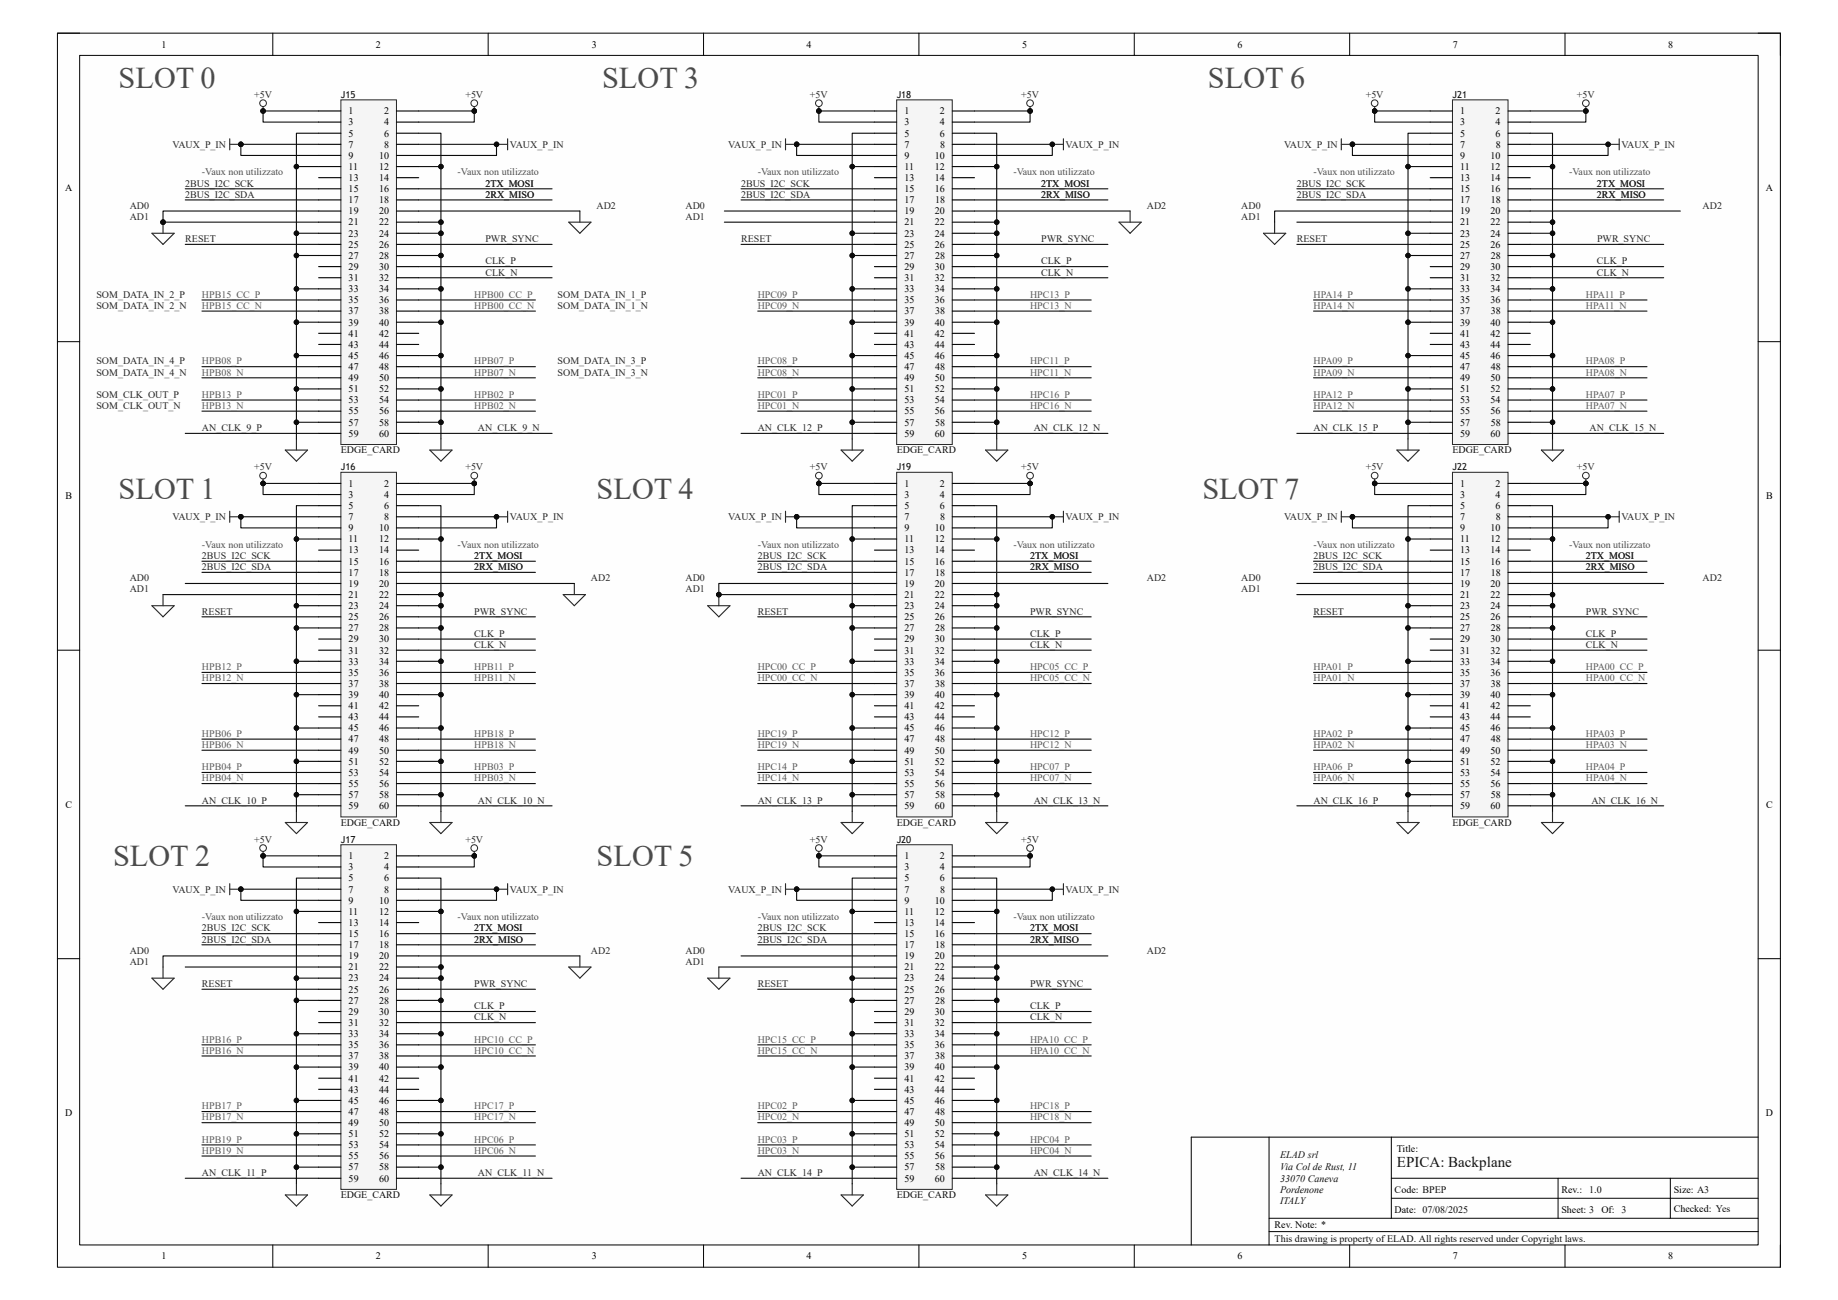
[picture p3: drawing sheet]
<svg xmlns="http://www.w3.org/2000/svg" width="420mm" height="297mm" viewBox="0 0 420 297" stroke-linecap="round" stroke-linejoin="round" font-family="sans-serif">
<defs><g id="words">
<g font-size="6.9" fill="#4c4c4c">
<text x="27.1" y="20.1">SLOT 0</text>
<text x="137.6" y="20.1">SLOT 3</text>
<text x="276" y="20.1">SLOT 6</text>
<text x="27.1" y="114">SLOT 1</text>
<text x="136.3" y="114">SLOT 4</text>
<text x="274.7" y="114">SLOT 7</text>
<text x="25.8" y="197.9">SLOT 2</text>
<text x="136.3" y="197.9">SLOT 5</text>
</g>
<text font-size="3.4" fill="#151515" x="319.2" y="266.7">EPICA: Backplane</text>
<g font-size="2.3">
<text x="36.9" y="10.9">1</text>
<text x="85.9" y="10.9">2</text>
<text x="135.2" y="10.9">3</text>
<text x="184.3" y="10.9">4</text>
<text x="233.6" y="10.9">5</text>
<text x="282.7" y="10.9">6</text>
<text x="332" y="10.9">7</text>
<text x="381.2" y="10.9">8</text>
<text x="79.7" y="26.1">1</text>
<text x="79.7" y="28.7">3</text>
<text x="87.8" y="26.1">2</text>
<text x="87.8" y="28.7">4</text>
<text x="206.7" y="26.1">1</text>
<text x="206.7" y="28.7">3</text>
<text x="214.8" y="26.1">2</text>
<text x="214.8" y="28.7">4</text>
<text x="333.7" y="26.1">1</text>
<text x="333.7" y="28.7">3</text>
<text x="341.8" y="26.1">2</text>
<text x="341.8" y="28.7">4</text>
<text x="79.7" y="31.2">5</text>
<text x="79.7" y="33.7">7</text>
<text x="87.8" y="31.2">6</text>
<text x="87.8" y="33.7">8</text>
<text x="206.7" y="31.2">5</text>
<text x="206.7" y="33.7">7</text>
<text x="214.8" y="31.2">6</text>
<text x="214.8" y="33.7">8</text>
<text x="333.7" y="31.2">5</text>
<text x="333.7" y="33.7">7</text>
<text x="341.8" y="31.2">6</text>
<text x="341.8" y="33.7">8</text>
<text x="79.7" y="36.3">9</text>
<text x="79.7" y="38.8">11</text>
<text x="79.7" y="41.4">13</text>
<text x="86.6" y="36.3">10</text>
<text x="86.6" y="38.8">12</text>
<text x="86.6" y="41.4">14</text>
<text x="206.7" y="36.3">9</text>
<text x="206.7" y="38.8">11</text>
<text x="206.7" y="41.4">13</text>
<text x="213.6" y="36.3">10</text>
<text x="213.6" y="38.8">12</text>
<text x="213.6" y="41.4">14</text>
<text x="333.7" y="36.3">9</text>
<text x="333.7" y="38.8">11</text>
<text x="333.7" y="41.4">13</text>
<text x="340.6" y="36.3">10</text>
<text x="340.6" y="38.8">12</text>
<text x="340.6" y="41.4">14</text>
<text x="14.9" y="43.6">A</text>
<text x="79.7" y="43.9">15</text>
<text x="79.7" y="46.4">17</text>
<text x="86.6" y="43.9">16</text>
<text x="86.7" y="46.4">18</text>
<text x="206.7" y="43.9">15</text>
<text x="206.7" y="46.4">17</text>
<text x="213.6" y="43.9">16</text>
<text x="213.7" y="46.4">18</text>
<text x="333.7" y="43.9">15</text>
<text x="333.7" y="46.4">17</text>
<text x="340.6" y="43.9">16</text>
<text x="340.7" y="46.4">18</text>
<text x="403.5" y="43.6">A</text>
<text x="79.7" y="49">19</text>
<text x="79.7" y="51.5">21</text>
<text x="86.6" y="49">20</text>
<text x="86.6" y="51.5">22</text>
<text x="206.7" y="49">19</text>
<text x="206.7" y="51.5">21</text>
<text x="213.6" y="49">20</text>
<text x="213.6" y="51.5">22</text>
<text x="333.7" y="49">19</text>
<text x="333.7" y="51.5">21</text>
<text x="340.6" y="49">20</text>
<text x="340.6" y="51.5">22</text>
<text x="79.7" y="54.1">23</text>
<text x="79.7" y="56.6">25</text>
<text x="79.7" y="59.1">27</text>
<text x="86.6" y="54.1">24</text>
<text x="86.6" y="56.6">26</text>
<text x="86.7" y="59.1">28</text>
<text x="206.7" y="54.1">23</text>
<text x="206.7" y="56.6">25</text>
<text x="206.7" y="59.1">27</text>
<text x="213.6" y="54.1">24</text>
<text x="213.6" y="56.6">26</text>
<text x="213.7" y="59.1">28</text>
<text x="333.7" y="54.1">23</text>
<text x="333.7" y="56.6">25</text>
<text x="333.7" y="59.1">27</text>
<text x="340.6" y="54.1">24</text>
<text x="340.6" y="56.6">26</text>
<text x="340.7" y="59.1">28</text>
<text x="79.7" y="61.7">29</text>
<text x="79.7" y="64.2">31</text>
<text x="86.6" y="61.7">30</text>
<text x="86.6" y="64.2">32</text>
<text x="206.7" y="61.7">29</text>
<text x="206.7" y="64.2">31</text>
<text x="213.6" y="61.7">30</text>
<text x="213.6" y="64.2">32</text>
<text x="333.7" y="61.7">29</text>
<text x="333.7" y="64.2">31</text>
<text x="340.6" y="61.7">30</text>
<text x="340.6" y="64.2">32</text>
<text x="79.7" y="66.8">33</text>
<text x="79.7" y="69.3">35</text>
<text x="79.7" y="71.8">37</text>
<text x="86.6" y="66.8">34</text>
<text x="86.6" y="69.3">36</text>
<text x="86.7" y="71.8">38</text>
<text x="206.7" y="66.8">33</text>
<text x="206.7" y="69.3">35</text>
<text x="206.7" y="71.8">37</text>
<text x="213.6" y="66.8">34</text>
<text x="213.6" y="69.3">36</text>
<text x="213.7" y="71.8">38</text>
<text x="333.7" y="66.8">33</text>
<text x="333.7" y="69.3">35</text>
<text x="333.7" y="71.8">37</text>
<text x="340.6" y="66.8">34</text>
<text x="340.6" y="69.3">36</text>
<text x="340.7" y="71.8">38</text>
<text x="79.7" y="74.4">39</text>
<text x="79.7" y="76.9">41</text>
<text x="86.6" y="74.4">40</text>
<text x="86.6" y="76.9">42</text>
<text x="206.7" y="74.4">39</text>
<text x="206.7" y="76.9">41</text>
<text x="213.6" y="74.4">40</text>
<text x="213.6" y="76.9">42</text>
<text x="333.7" y="74.4">39</text>
<text x="333.7" y="76.9">41</text>
<text x="340.6" y="74.4">40</text>
<text x="340.6" y="76.9">42</text>
<text x="79.7" y="79.5">43</text>
<text x="79.7" y="82">45</text>
<text x="86.6" y="79.5">44</text>
<text x="86.6" y="82">46</text>
<text x="206.7" y="79.5">43</text>
<text x="206.7" y="82">45</text>
<text x="213.6" y="79.5">44</text>
<text x="213.6" y="82">46</text>
<text x="333.7" y="79.5">43</text>
<text x="333.7" y="82">45</text>
<text x="340.6" y="79.5">44</text>
<text x="340.6" y="82">46</text>
<text x="79.7" y="84.5">47</text>
<text x="79.7" y="87.1">49</text>
<text x="79.7" y="89.6">51</text>
<text x="86.6" y="87.1">50</text>
<text x="86.6" y="89.6">52</text>
<text x="86.7" y="84.5">48</text>
<text x="206.7" y="84.5">47</text>
<text x="206.7" y="87.1">49</text>
<text x="206.7" y="89.6">51</text>
<text x="213.6" y="87.1">50</text>
<text x="213.6" y="89.6">52</text>
<text x="213.7" y="84.5">48</text>
<text x="333.7" y="84.5">47</text>
<text x="333.7" y="87.1">49</text>
<text x="333.7" y="89.6">51</text>
<text x="340.6" y="87.1">50</text>
<text x="340.6" y="89.6">52</text>
<text x="340.7" y="84.5">48</text>
<text x="79.7" y="92.2">53</text>
<text x="79.7" y="94.7">55</text>
<text x="86.6" y="92.2">54</text>
<text x="86.6" y="94.7">56</text>
<text x="206.7" y="92.2">53</text>
<text x="206.7" y="94.7">55</text>
<text x="213.6" y="92.2">54</text>
<text x="213.6" y="94.7">56</text>
<text x="333.7" y="92.2">53</text>
<text x="333.7" y="94.7">55</text>
<text x="340.6" y="92.2">54</text>
<text x="340.6" y="94.7">56</text>
<text x="79.7" y="97.2">57</text>
<text x="79.7" y="99.8">59</text>
<text x="86.6" y="99.8">60</text>
<text x="86.7" y="97.2">58</text>
<text x="206.7" y="97.2">57</text>
<text x="206.7" y="99.8">59</text>
<text x="213.6" y="99.8">60</text>
<text x="213.7" y="97.2">58</text>
<text x="333.7" y="97.2">57</text>
<text x="333.7" y="99.8">59</text>
<text x="340.6" y="99.8">60</text>
<text x="340.7" y="97.2">58</text>
<text x="79.7" y="111.2">1</text>
<text x="79.7" y="113.7">3</text>
<text x="87.8" y="111.2">2</text>
<text x="87.8" y="113.7">4</text>
<text x="206.7" y="111.2">1</text>
<text x="206.7" y="113.7">3</text>
<text x="214.8" y="111.2">2</text>
<text x="214.8" y="113.7">4</text>
<text x="333.7" y="111.2">1</text>
<text x="333.7" y="113.7">3</text>
<text x="341.8" y="111.2">2</text>
<text x="341.8" y="113.7">4</text>
<text x="14.9" y="114.1">B</text>
<text x="79.7" y="116.3">5</text>
<text x="79.7" y="118.8">7</text>
<text x="87.8" y="116.3">6</text>
<text x="87.8" y="118.8">8</text>
<text x="206.7" y="116.3">5</text>
<text x="206.7" y="118.8">7</text>
<text x="214.8" y="116.3">6</text>
<text x="214.8" y="118.8">8</text>
<text x="333.7" y="116.3">5</text>
<text x="333.7" y="118.8">7</text>
<text x="341.8" y="116.3">6</text>
<text x="341.8" y="118.8">8</text>
<text x="403.6" y="114.1">B</text>
<text x="79.7" y="121.4">9</text>
<text x="79.7" y="123.9">11</text>
<text x="86.6" y="121.4">10</text>
<text x="86.6" y="123.9">12</text>
<text x="206.7" y="121.4">9</text>
<text x="206.7" y="123.9">11</text>
<text x="213.6" y="121.4">10</text>
<text x="213.6" y="123.9">12</text>
<text x="333.7" y="121.4">9</text>
<text x="333.7" y="123.9">11</text>
<text x="340.6" y="121.4">10</text>
<text x="340.6" y="123.9">12</text>
<text x="79.7" y="126.4">13</text>
<text x="79.7" y="129">15</text>
<text x="79.7" y="131.5">17</text>
<text x="86.6" y="126.4">14</text>
<text x="86.6" y="129">16</text>
<text x="86.7" y="131.5">18</text>
<text x="206.7" y="126.4">13</text>
<text x="206.7" y="129">15</text>
<text x="206.7" y="131.5">17</text>
<text x="213.6" y="126.4">14</text>
<text x="213.6" y="129">16</text>
<text x="213.7" y="131.5">18</text>
<text x="333.7" y="126.4">13</text>
<text x="333.7" y="129">15</text>
<text x="333.7" y="131.5">17</text>
<text x="340.6" y="126.4">14</text>
<text x="340.6" y="129">16</text>
<text x="340.7" y="131.5">18</text>
<text x="79.7" y="134.1">19</text>
<text x="79.7" y="136.6">21</text>
<text x="86.6" y="134.1">20</text>
<text x="86.6" y="136.6">22</text>
<text x="206.7" y="134.1">19</text>
<text x="206.7" y="136.6">21</text>
<text x="213.6" y="134.1">20</text>
<text x="213.6" y="136.6">22</text>
<text x="333.7" y="134.1">19</text>
<text x="333.7" y="136.6">21</text>
<text x="340.6" y="134.1">20</text>
<text x="340.6" y="136.6">22</text>
<text x="79.7" y="139.1">23</text>
<text x="79.7" y="141.7">25</text>
<text x="86.6" y="139.1">24</text>
<text x="86.6" y="141.7">26</text>
<text x="206.7" y="139.1">23</text>
<text x="206.7" y="141.7">25</text>
<text x="213.6" y="139.1">24</text>
<text x="213.6" y="141.7">26</text>
<text x="333.7" y="139.1">23</text>
<text x="333.7" y="141.7">25</text>
<text x="340.6" y="139.1">24</text>
<text x="340.6" y="141.7">26</text>
<text x="79.7" y="144.2">27</text>
<text x="79.7" y="146.8">29</text>
<text x="79.7" y="149.3">31</text>
<text x="86.6" y="146.8">30</text>
<text x="86.6" y="149.3">32</text>
<text x="86.7" y="144.2">28</text>
<text x="206.7" y="144.2">27</text>
<text x="206.7" y="146.8">29</text>
<text x="206.7" y="149.3">31</text>
<text x="213.6" y="146.8">30</text>
<text x="213.6" y="149.3">32</text>
<text x="213.7" y="144.2">28</text>
<text x="333.7" y="144.2">27</text>
<text x="333.7" y="146.8">29</text>
<text x="333.7" y="149.3">31</text>
<text x="340.6" y="146.8">30</text>
<text x="340.6" y="149.3">32</text>
<text x="340.7" y="144.2">28</text>
<text x="79.7" y="151.8">33</text>
<text x="79.7" y="154.4">35</text>
<text x="86.6" y="151.8">34</text>
<text x="86.6" y="154.4">36</text>
<text x="206.7" y="151.8">33</text>
<text x="206.7" y="154.4">35</text>
<text x="213.6" y="151.8">34</text>
<text x="213.6" y="154.4">36</text>
<text x="333.7" y="151.8">33</text>
<text x="333.7" y="154.4">35</text>
<text x="340.6" y="151.8">34</text>
<text x="340.6" y="154.4">36</text>
<text x="79.7" y="156.9">37</text>
<text x="79.7" y="159.5">39</text>
<text x="86.6" y="159.5">40</text>
<text x="86.7" y="156.9">38</text>
<text x="206.7" y="156.9">37</text>
<text x="206.7" y="159.5">39</text>
<text x="213.6" y="159.5">40</text>
<text x="213.7" y="156.9">38</text>
<text x="333.7" y="156.9">37</text>
<text x="333.7" y="159.5">39</text>
<text x="340.6" y="159.5">40</text>
<text x="340.7" y="156.9">38</text>
<text x="79.7" y="162">41</text>
<text x="79.7" y="164.5">43</text>
<text x="79.7" y="167.1">45</text>
<text x="86.6" y="162">42</text>
<text x="86.6" y="164.5">44</text>
<text x="86.6" y="167.1">46</text>
<text x="206.7" y="162">41</text>
<text x="206.7" y="164.5">43</text>
<text x="206.7" y="167.1">45</text>
<text x="213.6" y="162">42</text>
<text x="213.6" y="164.5">44</text>
<text x="213.6" y="167.1">46</text>
<text x="333.7" y="162">41</text>
<text x="333.7" y="164.5">43</text>
<text x="333.7" y="167.1">45</text>
<text x="340.6" y="162">42</text>
<text x="340.6" y="164.5">44</text>
<text x="340.6" y="167.1">46</text>
<text x="79.7" y="169.6">47</text>
<text x="79.7" y="172.2">49</text>
<text x="86.6" y="172.2">50</text>
<text x="86.7" y="169.6">48</text>
<text x="206.7" y="169.6">47</text>
<text x="206.7" y="172.2">49</text>
<text x="213.6" y="172.2">50</text>
<text x="213.7" y="169.6">48</text>
<text x="333.7" y="169.6">47</text>
<text x="333.7" y="172.2">49</text>
<text x="340.6" y="172.2">50</text>
<text x="340.7" y="169.6">48</text>
<text x="79.7" y="174.7">51</text>
<text x="79.7" y="177.2">53</text>
<text x="79.7" y="179.8">55</text>
<text x="86.6" y="174.7">52</text>
<text x="86.6" y="177.2">54</text>
<text x="86.6" y="179.8">56</text>
<text x="206.7" y="174.7">51</text>
<text x="206.7" y="177.2">53</text>
<text x="206.7" y="179.8">55</text>
<text x="213.6" y="174.7">52</text>
<text x="213.6" y="177.2">54</text>
<text x="213.6" y="179.8">56</text>
<text x="333.7" y="174.7">51</text>
<text x="333.7" y="177.2">53</text>
<text x="333.7" y="179.8">55</text>
<text x="340.6" y="174.7">52</text>
<text x="340.6" y="177.2">54</text>
<text x="340.6" y="179.8">56</text>
<text x="14.9" y="184.6">C</text>
<text x="79.7" y="182.3">57</text>
<text x="79.7" y="184.9">59</text>
<text x="86.6" y="184.9">60</text>
<text x="86.7" y="182.3">58</text>
<text x="206.7" y="182.3">57</text>
<text x="206.7" y="184.9">59</text>
<text x="213.6" y="184.9">60</text>
<text x="213.7" y="182.3">58</text>
<text x="333.7" y="182.3">57</text>
<text x="333.7" y="184.9">59</text>
<text x="340.6" y="184.9">60</text>
<text x="340.7" y="182.3">58</text>
<text x="403.6" y="184.6">C</text>
<text x="79.7" y="196.3">1</text>
<text x="87.8" y="196.3">2</text>
<text x="206.7" y="196.3">1</text>
<text x="214.8" y="196.3">2</text>
<text x="79.7" y="198.8">3</text>
<text x="79.7" y="201.4">5</text>
<text x="79.7" y="203.9">7</text>
<text x="87.8" y="198.8">4</text>
<text x="87.8" y="201.4">6</text>
<text x="87.8" y="203.9">8</text>
<text x="206.7" y="198.8">3</text>
<text x="206.7" y="201.4">5</text>
<text x="206.7" y="203.9">7</text>
<text x="214.8" y="198.8">4</text>
<text x="214.8" y="201.4">6</text>
<text x="214.8" y="203.9">8</text>
<text x="79.7" y="206.5">9</text>
<text x="79.7" y="209">11</text>
<text x="86.6" y="206.5">10</text>
<text x="86.6" y="209">12</text>
<text x="206.7" y="206.5">9</text>
<text x="206.7" y="209">11</text>
<text x="213.6" y="206.5">10</text>
<text x="213.6" y="209">12</text>
<text x="79.7" y="211.5">13</text>
<text x="79.7" y="214.1">15</text>
<text x="86.6" y="211.5">14</text>
<text x="86.6" y="214.1">16</text>
<text x="206.7" y="211.5">13</text>
<text x="206.7" y="214.1">15</text>
<text x="213.6" y="211.5">14</text>
<text x="213.6" y="214.1">16</text>
<text x="79.7" y="216.6">17</text>
<text x="79.7" y="219.2">19</text>
<text x="79.7" y="221.7">21</text>
<text x="86.6" y="219.2">20</text>
<text x="86.6" y="221.7">22</text>
<text x="86.7" y="216.6">18</text>
<text x="206.7" y="216.6">17</text>
<text x="206.7" y="219.2">19</text>
<text x="206.7" y="221.7">21</text>
<text x="213.6" y="219.2">20</text>
<text x="213.6" y="221.7">22</text>
<text x="213.7" y="216.6">18</text>
<text x="79.7" y="224.2">23</text>
<text x="79.7" y="226.8">25</text>
<text x="86.6" y="224.2">24</text>
<text x="86.6" y="226.8">26</text>
<text x="206.7" y="224.2">23</text>
<text x="206.7" y="226.8">25</text>
<text x="213.6" y="224.2">24</text>
<text x="213.6" y="226.8">26</text>
<text x="79.7" y="229.3">27</text>
<text x="79.7" y="231.9">29</text>
<text x="86.6" y="231.9">30</text>
<text x="86.7" y="229.3">28</text>
<text x="206.7" y="229.3">27</text>
<text x="206.7" y="231.9">29</text>
<text x="213.6" y="231.9">30</text>
<text x="213.7" y="229.3">28</text>
<text x="79.7" y="234.4">31</text>
<text x="79.7" y="236.9">33</text>
<text x="79.7" y="239.5">35</text>
<text x="86.6" y="234.4">32</text>
<text x="86.6" y="236.9">34</text>
<text x="86.6" y="239.5">36</text>
<text x="206.7" y="234.4">31</text>
<text x="206.7" y="236.9">33</text>
<text x="206.7" y="239.5">35</text>
<text x="213.6" y="234.4">32</text>
<text x="213.6" y="236.9">34</text>
<text x="213.6" y="239.5">36</text>
<text x="79.7" y="242">37</text>
<text x="79.7" y="244.6">39</text>
<text x="86.6" y="244.6">40</text>
<text x="86.7" y="242">38</text>
<text x="206.7" y="242">37</text>
<text x="206.7" y="244.6">39</text>
<text x="213.6" y="244.6">40</text>
<text x="213.7" y="242">38</text>
<text x="79.7" y="247.1">41</text>
<text x="79.7" y="249.6">43</text>
<text x="86.6" y="247.1">42</text>
<text x="86.6" y="249.6">44</text>
<text x="206.7" y="247.1">41</text>
<text x="206.7" y="249.6">43</text>
<text x="213.6" y="247.1">42</text>
<text x="213.6" y="249.6">44</text>
<text x="14.9" y="255.1">D</text>
<text x="79.7" y="252.2">45</text>
<text x="79.7" y="254.7">47</text>
<text x="79.7" y="257.3">49</text>
<text x="86.6" y="252.2">46</text>
<text x="86.6" y="257.3">50</text>
<text x="86.7" y="254.7">48</text>
<text x="206.7" y="252.2">45</text>
<text x="206.7" y="254.7">47</text>
<text x="206.7" y="257.3">49</text>
<text x="213.6" y="252.2">46</text>
<text x="213.6" y="257.3">50</text>
<text x="213.7" y="254.7">48</text>
<text x="403.5" y="255.1">D</text>
<text x="79.7" y="259.8">51</text>
<text x="79.7" y="262.3">53</text>
<text x="86.6" y="259.8">52</text>
<text x="86.6" y="262.3">54</text>
<text x="206.7" y="259.8">51</text>
<text x="206.7" y="262.3">53</text>
<text x="213.6" y="259.8">52</text>
<text x="213.6" y="262.3">54</text>
<text x="319.2" y="263.1">Title:</text>
<text x="79.7" y="264.9">55</text>
<text x="79.7" y="267.4">57</text>
<text x="79.7" y="270">59</text>
<text x="86.6" y="264.9">56</text>
<text x="86.6" y="270">60</text>
<text x="86.7" y="267.4">58</text>
<text x="206.7" y="264.9">55</text>
<text x="206.7" y="267.4">57</text>
<text x="206.7" y="270">59</text>
<text x="213.6" y="264.9">56</text>
<text x="213.6" y="270">60</text>
<text x="213.7" y="267.4">58</text>
<text x="318.7" y="272.5">Code: BPEP</text>
<text x="356.8" y="272.5">Rev.:</text>
<text x="382.4" y="272.5">Size: A3</text>
<text x="291.3" y="280.6">Rev. Note: *</text>
<text x="318.7" y="277.1">Date: 07/08/2025</text>
<text x="356.8" y="277.1">Sheet: 3</text>
<text x="365.9" y="277.1">Of: 3</text>
<text x="382.4" y="276.8">Checked: Yes</text>
<text x="36.9" y="287.7">1</text>
<text x="85.9" y="287.7">2</text>
<text x="135.2" y="287.7">3</text>
<text x="184.3" y="287.7">4</text>
<text x="233.6" y="287.7">5</text>
<text x="282.7" y="287.7">6</text>
<text x="332" y="287.7">7</text>
<text x="381.2" y="287.7">8</text>
</g>
<g font-size="2.3" fill="#262626">
<text x="58.1" y="22.3">+5V</text>
<text x="106.3" y="22.3">+5V</text>
<text x="185.1" y="22.3">+5V</text>
<text x="233.3" y="22.3">+5V</text>
<text x="312.1" y="22.3">+5V</text>
<text x="360.3" y="22.3">+5V</text>
<text x="39.4" y="33.7">VAUX_P_IN</text>
<text x="116.5" y="33.7">VAUX_P_IN</text>
<text x="166.4" y="33.7">VAUX_P_IN</text>
<text x="243.5" y="33.7">VAUX_P_IN</text>
<text x="293.4" y="33.7">VAUX_P_IN</text>
<text x="370.5" y="33.7">VAUX_P_IN</text>
<text x="29.6" y="47.7">AD0</text>
<text x="42.3" y="42.6">2BUS_I2C_SCK</text>
<text x="42.3" y="45.2">2BUS_I2C_SDA</text>
<text x="110.9" y="42.6">2TX_MOSI</text>
<text x="110.9" y="45.2">2RX_MISO</text>
<text x="136.3" y="47.7">AD2</text>
<text x="156.6" y="47.7">AD0</text>
<text x="169.3" y="42.6">2BUS_I2C_SCK</text>
<text x="169.3" y="45.2">2BUS_I2C_SDA</text>
<text x="237.9" y="42.6">2TX_MOSI</text>
<text x="237.9" y="45.2">2RX_MISO</text>
<text x="262" y="47.7">AD2</text>
<text x="283.6" y="47.7">AD0</text>
<text x="296.3" y="42.6">2BUS_I2C_SCK</text>
<text x="296.3" y="45.2">2BUS_I2C_SDA</text>
<text x="364.9" y="42.6">2TX_MOSI</text>
<text x="364.9" y="45.2">2RX_MISO</text>
<text x="389" y="47.7">AD2</text>
<text x="29.6" y="50.2">AD1</text>
<text x="156.6" y="50.2">AD1</text>
<text x="283.6" y="50.2">AD1</text>
<text x="42.3" y="55.3">RESET</text>
<text x="110.9" y="55.3">PWR_SYNC</text>
<text x="169.3" y="55.3">RESET</text>
<text x="237.9" y="55.3">PWR_SYNC</text>
<text x="296.3" y="55.3">RESET</text>
<text x="364.9" y="55.3">PWR_SYNC</text>
<text x="110.9" y="62.9">CLK_N</text>
<text x="110.9" y="60.4">CLK_P</text>
<text x="237.9" y="62.9">CLK_N</text>
<text x="237.9" y="60.4">CLK_P</text>
<text x="364.9" y="62.9">CLK_N</text>
<text x="364.9" y="60.4">CLK_P</text>
<text x="22" y="68">SOM_DATA_IN_2_P</text>
<text x="22" y="70.6">SOM_DATA_IN_2_N</text>
<text x="127.4" y="68">SOM_DATA_IN_1_P</text>
<text x="127.4" y="70.6">SOM_DATA_IN_1_N</text>
<text x="22" y="83.3">SOM_DATA_IN_4_P</text>
<text x="127.4" y="83.3">SOM_DATA_IN_3_P</text>
<text x="22" y="85.8">SOM_DATA_IN_4_N</text>
<text x="127.4" y="85.8">SOM_DATA_IN_3_N</text>
<text x="22" y="93.4">SOM_CLK_OUT_N</text>
<text x="22" y="90.9">SOM_CLK_OUT_P</text>
<text x="46.1" y="98.5">AN_CLK_9_P</text>
<text x="109.2" y="98.5">AN_CLK_9_N</text>
<text x="173.1" y="98.5">AN_CLK_12_P</text>
<text x="236.2" y="98.5">AN_CLK_12_N</text>
<text x="300.1" y="98.5">AN_CLK_15_P</text>
<text x="363.2" y="98.5">AN_CLK_15_N</text>
<text x="58.1" y="107.4">+5V</text>
<text x="106.3" y="107.4">+5V</text>
<text x="185.1" y="107.4">+5V</text>
<text x="233.3" y="107.4">+5V</text>
<text x="312.1" y="107.4">+5V</text>
<text x="360.3" y="107.4">+5V</text>
<text x="39.4" y="118.8">VAUX_P_IN</text>
<text x="116.5" y="118.8">VAUX_P_IN</text>
<text x="166.4" y="118.8">VAUX_P_IN</text>
<text x="243.5" y="118.8">VAUX_P_IN</text>
<text x="293.4" y="118.8">VAUX_P_IN</text>
<text x="370.5" y="118.8">VAUX_P_IN</text>
<text x="46.1" y="127.7">2BUS_I2C_SCK</text>
<text x="46.1" y="130.3">2BUS_I2C_SDA</text>
<text x="108.4" y="127.7">2TX_MOSI</text>
<text x="108.4" y="130.3">2RX_MISO</text>
<text x="173.1" y="127.7">2BUS_I2C_SCK</text>
<text x="173.1" y="130.3">2BUS_I2C_SDA</text>
<text x="235.4" y="127.7">2TX_MOSI</text>
<text x="235.4" y="130.3">2RX_MISO</text>
<text x="300.1" y="127.7">2BUS_I2C_SCK</text>
<text x="300.1" y="130.3">2BUS_I2C_SDA</text>
<text x="362.4" y="127.7">2TX_MOSI</text>
<text x="362.4" y="130.3">2RX_MISO</text>
<text x="29.6" y="132.8">AD0</text>
<text x="29.6" y="135.3">AD1</text>
<text x="135" y="132.8">AD2</text>
<text x="156.6" y="132.8">AD0</text>
<text x="156.6" y="135.3">AD1</text>
<text x="262" y="132.8">AD2</text>
<text x="283.6" y="132.8">AD0</text>
<text x="283.6" y="135.3">AD1</text>
<text x="389" y="132.8">AD2</text>
<text x="46.1" y="140.4">RESET</text>
<text x="108.4" y="140.4">PWR_SYNC</text>
<text x="173.1" y="140.4">RESET</text>
<text x="235.4" y="140.4">PWR_SYNC</text>
<text x="300.1" y="140.4">RESET</text>
<text x="362.4" y="140.4">PWR_SYNC</text>
<text x="108.4" y="148">CLK_N</text>
<text x="108.4" y="145.5">CLK_P</text>
<text x="235.4" y="148">CLK_N</text>
<text x="235.4" y="145.5">CLK_P</text>
<text x="362.4" y="148">CLK_N</text>
<text x="362.4" y="145.5">CLK_P</text>
<text x="46.1" y="183.6">AN_CLK_10_P</text>
<text x="109.2" y="183.6">AN_CLK_10_N</text>
<text x="173.1" y="183.6">AN_CLK_13_P</text>
<text x="236.2" y="183.6">AN_CLK_13_N</text>
<text x="300.1" y="183.6">AN_CLK_16_P</text>
<text x="363.6" y="183.6">AN_CLK_16_N</text>
<text x="58.1" y="192.5">+5V</text>
<text x="106.3" y="192.5">+5V</text>
<text x="185.1" y="192.5">+5V</text>
<text x="233.3" y="192.5">+5V</text>
<text x="39.4" y="203.9">VAUX_P_IN</text>
<text x="116.5" y="203.9">VAUX_P_IN</text>
<text x="166.4" y="203.9">VAUX_P_IN</text>
<text x="243.5" y="203.9">VAUX_P_IN</text>
<text x="46.1" y="212.8">2BUS_I2C_SCK</text>
<text x="46.1" y="215.3">2BUS_I2C_SDA</text>
<text x="108.4" y="212.8">2TX_MOSI</text>
<text x="108.4" y="215.3">2RX_MISO</text>
<text x="173.1" y="212.8">2BUS_I2C_SCK</text>
<text x="173.1" y="215.3">2BUS_I2C_SDA</text>
<text x="235.4" y="212.8">2TX_MOSI</text>
<text x="235.4" y="215.3">2RX_MISO</text>
<text x="29.6" y="217.9">AD0</text>
<text x="29.6" y="220.4">AD1</text>
<text x="135" y="217.9">AD2</text>
<text x="156.6" y="217.9">AD0</text>
<text x="156.6" y="220.4">AD1</text>
<text x="262" y="217.9">AD2</text>
<text x="46.1" y="225.5">RESET</text>
<text x="108.4" y="225.5">PWR_SYNC</text>
<text x="173.1" y="225.5">RESET</text>
<text x="235.4" y="225.5">PWR_SYNC</text>
<text x="108.4" y="233.1">CLK_N</text>
<text x="108.4" y="230.6">CLK_P</text>
<text x="235.4" y="233.1">CLK_N</text>
<text x="235.4" y="230.6">CLK_P</text>
<text x="46.1" y="268.7">AN_CLK_11_P</text>
<text x="109.2" y="268.7">AN_CLK_11_N</text>
<text x="173.1" y="268.7">AN_CLK_14_P</text>
<text x="236.2" y="268.7">AN_CLK_14_N</text>
</g>
<g font-size="2.3" fill="#4c4c4c">
<text x="46.1" y="40.1">-Vaux non utilizzato</text>
<text x="104.6" y="40.1">-Vaux non utilizzato</text>
<text x="173.1" y="40.1">-Vaux non utilizzato</text>
<text x="231.6" y="40.1">-Vaux non utilizzato</text>
<text x="300.1" y="40.1">-Vaux non utilizzato</text>
<text x="358.6" y="40.1">-Vaux non utilizzato</text>
<text x="46.1" y="125.2">-Vaux non utilizzato</text>
<text x="104.6" y="125.2">-Vaux non utilizzato</text>
<text x="173.1" y="125.2">-Vaux non utilizzato</text>
<text x="231.6" y="125.2">-Vaux non utilizzato</text>
<text x="300.1" y="125.2">-Vaux non utilizzato</text>
<text x="358.6" y="125.2">-Vaux non utilizzato</text>
<text x="46.1" y="210.3">-Vaux non utilizzato</text>
<text x="104.6" y="210.3">-Vaux non utilizzato</text>
<text x="173.1" y="210.3">-Vaux non utilizzato</text>
<text x="231.6" y="210.3">-Vaux non utilizzato</text>
</g>
<g font-size="2.3" fill="#5a5a5a">
<text x="46.1" y="70.6">HPB15_CC_N</text>
<text x="46.1" y="68">HPB15_CC_P</text>
<text x="108.4" y="68">HPB00_CC_P</text>
<text x="108.4" y="70.6">HPB00_CC_N</text>
<text x="173.1" y="68">HPC09_P</text>
<text x="173.1" y="70.6">HPC09_N</text>
<text x="235.4" y="68">HPC13_P</text>
<text x="235.4" y="70.6">HPC13_N</text>
<text x="300.1" y="68">HPA14_P</text>
<text x="300.1" y="70.6">HPA14_N</text>
<text x="362.4" y="68">HPA11_P</text>
<text x="362.4" y="70.6">HPA11_N</text>
<text x="46.1" y="83.3">HPB08_P</text>
<text x="108.4" y="83.3">HPB07_P</text>
<text x="173.1" y="83.3">HPC08_P</text>
<text x="235.4" y="83.3">HPC11_P</text>
<text x="300.1" y="83.3">HPA09_P</text>
<text x="362.4" y="83.3">HPA08_P</text>
<text x="46.1" y="85.8">HPB08_N</text>
<text x="108.4" y="85.8">HPB07_N</text>
<text x="173.1" y="85.8">HPC08_N</text>
<text x="235.4" y="85.8">HPC11_N</text>
<text x="300.1" y="85.8">HPA09_N</text>
<text x="362.4" y="85.8">HPA08_N</text>
<text x="46.1" y="90.9">HPB13_P</text>
<text x="46.1" y="93.4">HPB13_N</text>
<text x="108.4" y="90.9">HPB02_P</text>
<text x="108.4" y="93.4">HPB02_N</text>
<text x="173.1" y="90.9">HPC01_P</text>
<text x="173.1" y="93.4">HPC01_N</text>
<text x="235.4" y="90.9">HPC16_P</text>
<text x="235.4" y="93.4">HPC16_N</text>
<text x="300.1" y="90.9">HPA12_P</text>
<text x="300.1" y="93.4">HPA12_N</text>
<text x="362.4" y="90.9">HPA07_P</text>
<text x="362.4" y="93.4">HPA07_N</text>
<text x="46.1" y="153.1">HPB12_P</text>
<text x="46.1" y="155.7">HPB12_N</text>
<text x="108.4" y="153.1">HPB11_P</text>
<text x="108.4" y="155.7">HPB11_N</text>
<text x="173.1" y="153.1">HPC00_CC_P</text>
<text x="173.1" y="155.7">HPC00_CC_N</text>
<text x="235.4" y="153.1">HPC05_CC_P</text>
<text x="235.4" y="155.7">HPC05_CC_N</text>
<text x="300.1" y="153.1">HPA01_P</text>
<text x="300.1" y="155.7">HPA01_N</text>
<text x="362.4" y="153.1">HPA00_CC_P</text>
<text x="362.4" y="155.7">HPA00_CC_N</text>
<text x="46.1" y="168.4">HPB06_P</text>
<text x="46.1" y="170.9">HPB06_N</text>
<text x="108.4" y="168.4">HPB18_P</text>
<text x="108.4" y="170.9">HPB18_N</text>
<text x="173.1" y="168.4">HPC19_P</text>
<text x="173.1" y="170.9">HPC19_N</text>
<text x="235.4" y="168.4">HPC12_P</text>
<text x="235.4" y="170.9">HPC12_N</text>
<text x="300.1" y="168.4">HPA02_P</text>
<text x="300.1" y="170.9">HPA02_N</text>
<text x="362.4" y="168.4">HPA03_P</text>
<text x="362.4" y="170.9">HPA03_N</text>
<text x="46.1" y="176">HPB04_P</text>
<text x="46.1" y="178.5">HPB04_N</text>
<text x="108.4" y="176">HPB03_P</text>
<text x="108.4" y="178.5">HPB03_N</text>
<text x="173.1" y="176">HPC14_P</text>
<text x="173.1" y="178.5">HPC14_N</text>
<text x="235.4" y="176">HPC07_P</text>
<text x="235.4" y="178.5">HPC07_N</text>
<text x="300.1" y="176">HPA06_P</text>
<text x="300.1" y="178.5">HPA06_N</text>
<text x="362.4" y="176">HPA04_P</text>
<text x="362.4" y="178.5">HPA04_N</text>
<text x="46.1" y="238.2">HPB16_P</text>
<text x="108.4" y="238.2">HPC10_CC_P</text>
<text x="173.1" y="238.2">HPC15_CC_P</text>
<text x="235.4" y="238.2">HPA10_CC_P</text>
<text x="46.1" y="240.7">HPB16_N</text>
<text x="108.4" y="240.7">HPC10_CC_N</text>
<text x="173.1" y="240.7">HPC15_CC_N</text>
<text x="235.4" y="240.7">HPA10_CC_N</text>
<text x="46.1" y="253.4">HPB17_P</text>
<text x="46.1" y="256">HPB17_N</text>
<text x="108.4" y="253.4">HPC17_P</text>
<text x="108.4" y="256">HPC17_N</text>
<text x="173.1" y="253.4">HPC02_P</text>
<text x="173.1" y="256">HPC02_N</text>
<text x="235.4" y="253.4">HPC18_P</text>
<text x="235.4" y="256">HPC18_N</text>
<text x="46.1" y="261.1">HPB19_P</text>
<text x="46.1" y="263.6">HPB19_N</text>
<text x="108.4" y="261.1">HPC06_P</text>
<text x="108.4" y="263.6">HPC06_N</text>
<text x="173.1" y="261.1">HPC03_P</text>
<text x="173.1" y="263.6">HPC03_N</text>
<text x="235.4" y="263.6">HPC04_N</text>
<text x="235.4" y="261.1">HPC04_P</text>
</g>
<g font-size="2.3" fill="#0e0e0e">
<text x="77.9" y="103.6">EDGE_CARD</text>
<text x="204.9" y="103.6">EDGE_CARD</text>
<text x="331.9" y="103.6">EDGE_CARD</text>
<text x="77.9" y="188.7">EDGE_CARD</text>
<text x="204.9" y="188.7">EDGE_CARD</text>
<text x="331.9" y="188.7">EDGE_CARD</text>
<text x="292.5" y="264.6">ELAD srl</text>
<text x="292.5" y="267.4">Via Col de Rust, 11</text>
<text x="292.5" y="270">33070 Caneva</text>
<text x="77.9" y="273.8">EDGE_CARD</text>
<text x="204.9" y="273.8">EDGE_CARD</text>
<text x="292.5" y="272.5">Pordenone</text>
<text x="292.5" y="275">ITALY</text>
<text x="363.1" y="272.5">1.0</text>
<text x="291.3" y="283.7">This drawing is property of ELAD. All rights reserved under Copyright laws.</text>
</g>
<g font-size="2.2" fill="#0e0e0e">
<text x="77.9" y="22.4">J15</text>
<text x="204.9" y="22.4">J18</text>
<text x="331.9" y="22.4">J21</text>
<text x="77.9" y="107.4">J16</text>
<text x="204.9" y="107.4">J19</text>
<text x="331.9" y="107.4">J22</text>
<text x="77.9" y="192.5">J17</text>
<text x="204.9" y="192.5">J20</text>
</g>
</g></defs>
<path d="M13.1 7.6h393.7v281.9h-393.7z" fill-rule="evenodd" fill="#fefefe"/>
<path d="M13.1 7.6h393.7v281.9h-393.7z" fill="none" stroke="#000" stroke-width=".23"/>
<path d="M18.2 12.7h383.5v271.7h-383.5z" fill-rule="evenodd" fill="#fefefe"/>
<g fill="none" stroke="#000" stroke-width=".23">
<path d="M13.1 7.6h5.1M18.2 12.7h383.5v271.7h-383.5zM62.3 7.6v5.1M111.5 7.6v5.1M160.8 7.6v5.1M210 7.6v5.1M259.2 7.6v5.1M308.4 7.6v5.1M357.6 7.6v5.1M401.7 7.6h5.1v5.1M13.1 78.1h5.1M401.7 78.1h5.1"/>
<path d="M13.1 148.5h5.1M401.7 148.5h5.1M13.1 219h5.1M401.7 219h5.1M290 259.8v24.6M317.9 259.8v18.5M401.7 259.8h-129.5v24.6M290 278.3h111.7M317.9 273.8h83.8M317.9 269.2h83.8M356 269.2v9.1M381.7 269.2v9.1"/>
<path d="M62.3 284.4v5.1M111.5 284.4v5.1M160.8 284.4v5.1M210 284.4v5.1M259.2 284.4v5.1M290 281.4h111.7M308.4 284.4v5.1M357.6 284.4v5.1M406.8 284.4v5.1"/>
</g>
<circle cx="108.4" cy="23.6" r=".76" fill="none" stroke="#262626" stroke-width=".23"/>
<path d="M108.4 24.3v1.1" fill="none" stroke="#262626" stroke-width=".25"/>
<circle cx="108.4" cy="25.4" r=".51" fill="#0e0e0e"/>
<circle cx="108.4" cy="25.4" r=".51" fill="none" stroke="#0e0e0e" stroke-width=".23"/>
<circle cx="60.1" cy="23.6" r=".76" fill="none" stroke="#262626" stroke-width=".23"/>
<path d="M60.1 24.3v1.1" fill="none" stroke="#262626" stroke-width=".25"/>
<circle cx="60.1" cy="25.4" r=".51" fill="#0e0e0e"/>
<circle cx="60.1" cy="25.4" r=".51" fill="none" stroke="#0e0e0e" stroke-width=".23"/>
<path d="M65.2 102.8h5.1l-2.6 2.6zM67.7 100.3v2.5M98.2 102.8h5.1l-2.5 2.6zM100.8 100.3v2.5" fill="none" stroke="#262626" stroke-width=".25"/>
<path d="M77.9 22.8h12.7v78.8h-12.7z" fill-rule="evenodd" fill="#f5f5f5"/>
<path d="M77.9 22.8h12.7v78.8h-12.7z" fill="none" stroke="#262626" stroke-width=".23"/>
<g fill="none" stroke="#000" stroke-width=".25">
<path d="M72.8 25.4h5.1M72.8 27.9h5.1M72.8 30.4h5.1M72.8 33h5.1M72.8 35.5h5.1M72.8 38.1h5.1M90.6 25.4h5.1M90.6 27.9h5.1M90.6 30.4h5.1M90.6 33h5.1M90.6 35.5h5.1M90.6 38.1h5.1"/>
<path d="M72.8 40.6h5.1M72.8 43.1h5.1M72.8 45.7h5.1M72.8 48.2h5.1M72.8 50.8h5.1M72.8 53.3h5.1M72.8 55.8h5.1M72.8 58.4h5.1M90.6 40.6h5.1M90.6 43.1h5.1M90.6 45.7h5.1M90.6 48.2h5.1"/>
<path d="M90.6 50.8h5.1M90.6 53.3h5.1M90.6 55.8h5.1M90.6 58.4h5.1M72.8 60.9h5.1M72.8 63.5h5.1M72.8 66h5.1M72.8 68.5h5.1M72.8 71.1h5.1M72.8 73.6h5.1M72.8 76.2h5.1M72.8 78.7h5.1"/>
<path d="M90.6 60.9h5.1M90.6 63.5h5.1M90.6 66h5.1M90.6 68.5h5.1M90.6 71.1h5.1M90.6 73.6h5.1M90.6 76.2h5.1M90.6 78.7h5.1M72.8 81.2h5.1M72.8 83.8h5.1M72.8 86.3h5.1M72.8 88.9h5.1"/>
<path d="M72.8 91.4h5.1M72.8 93.9h5.1M72.8 96.5h5.1M72.8 99h5.1M90.6 81.2h5.1M90.6 83.8h5.1M90.6 86.3h5.1M90.6 88.9h5.1M90.6 91.4h5.1M90.6 93.9h5.1M90.6 96.5h5.1M90.6 99h5.1"/>
</g>
<path d="M77.9 107.9h12.7v78.7h-12.7z" fill-rule="evenodd" fill="#f5f5f5"/>
<g fill="none" stroke="#262626" stroke-width=".23">
<path d="M77.9 107.9h12.7v78.7h-12.7z"/>
<circle cx="108.4" cy="108.7" r=".76"/>
</g>
<g fill="none" stroke="#000" stroke-width=".25">
<path d="M72.8 110.4h5.1M72.8 113h5.1M72.8 115.5h5.1M72.8 118.1h5.1M90.6 110.4h5.1M90.6 113h5.1M90.6 115.5h5.1M90.6 118.1h5.1M72.8 120.6h5.1M72.8 123.1h5.1M72.8 125.7h5.1M72.8 128.2h5.1"/>
<path d="M72.8 130.8h5.1M72.8 133.3h5.1M72.8 135.8h5.1M72.8 138.4h5.1M90.6 120.6h5.1M90.6 123.1h5.1M90.6 125.7h5.1M90.6 128.2h5.1M90.6 130.8h5.1M90.6 133.3h5.1M90.6 135.8h5.1M90.6 138.4h5.1"/>
<path d="M72.8 140.9h5.1M72.8 143.5h5.1M72.8 146h5.1M72.8 148.5h5.1M72.8 151.1h5.1M72.8 153.6h5.1M72.8 156.2h5.1M72.8 158.7h5.1M90.6 140.9h5.1M90.6 143.5h5.1M90.6 146h5.1M90.6 148.5h5.1"/>
<path d="M90.6 151.1h5.1M90.6 153.6h5.1M90.6 156.2h5.1M90.6 158.7h5.1M72.8 161.2h5.1M72.8 163.8h5.1M72.8 166.3h5.1M72.8 168.9h5.1M72.8 171.4h5.1M72.8 173.9h5.1M72.8 176.5h5.1M72.8 179h5.1"/>
<path d="M90.6 161.2h5.1M90.6 163.8h5.1M90.6 166.3h5.1M90.6 168.9h5.1M90.6 171.4h5.1M90.6 173.9h5.1M90.6 176.5h5.1M90.6 179h5.1M72.8 181.6h5.1M72.8 184.1h5.1M90.6 181.6h5.1M90.6 184.1h5.1"/>
</g>
<path d="M108.4 109.4v1" fill="none" stroke="#262626" stroke-width=".25"/>
<circle cx="108.4" cy="110.4" r=".51" fill="#0e0e0e"/>
<circle cx="108.4" cy="110.4" r=".51" fill="none" stroke="#0e0e0e" stroke-width=".23"/>
<path d="M60.1 109.4v1M98.2 187.9h5.1l-2.5 2.6zM100.8 185.4v2.5" fill="none" stroke="#262626" stroke-width=".25"/>
<circle cx="60.1" cy="108.7" r=".76" fill="none" stroke="#262626" stroke-width=".23"/>
<circle cx="60.1" cy="110.4" r=".51" fill="#0e0e0e"/>
<circle cx="60.1" cy="110.4" r=".51" fill="none" stroke="#0e0e0e" stroke-width=".23"/>
<path d="M34.7 53.3h5.1l-2.5 2.5zM37.3 50.8v2.5M130 50.8h5l-2.5 2.5zM132.5 48.2v2.6M65.2 187.9h5.1l-2.6 2.6zM67.7 185.4v2.5" fill="none" stroke="#262626" stroke-width=".25"/>
<circle cx="37.3" cy="50.8" r=".51" fill="#0e0e0e"/>
<circle cx="37.3" cy="50.8" r=".51" fill="none" stroke="#0e0e0e" stroke-width=".23"/>
<circle cx="235.4" cy="23.6" r=".76" fill="none" stroke="#262626" stroke-width=".23"/>
<path d="M235.4 24.3v1.1" fill="none" stroke="#262626" stroke-width=".25"/>
<circle cx="235.4" cy="25.4" r=".51" fill="#0e0e0e"/>
<circle cx="235.4" cy="25.4" r=".51" fill="none" stroke="#0e0e0e" stroke-width=".23"/>
<circle cx="187.1" cy="23.6" r=".76" fill="none" stroke="#262626" stroke-width=".23"/>
<path d="M187.1 24.3v1.1" fill="none" stroke="#262626" stroke-width=".25"/>
<circle cx="187.1" cy="25.4" r=".51" fill="#0e0e0e"/>
<circle cx="187.1" cy="25.4" r=".51" fill="none" stroke="#0e0e0e" stroke-width=".23"/>
<path d="M192.2 102.8h5.1l-2.6 2.6zM194.7 100.3v2.5M225.2 102.8h5.1l-2.5 2.6zM227.8 100.3v2.5" fill="none" stroke="#262626" stroke-width=".25"/>
<path d="M204.9 22.8h12.7v78.8h-12.7z" fill-rule="evenodd" fill="#f5f5f5"/>
<path d="M204.9 22.8h12.7v78.8h-12.7z" fill="none" stroke="#262626" stroke-width=".23"/>
<g fill="none" stroke="#000" stroke-width=".25">
<path d="M199.8 25.4h5.1M199.8 27.9h5.1M199.8 30.4h5.1M199.8 33h5.1M199.8 35.5h5.1M199.8 38.1h5.1M217.6 25.4h5.1M217.6 27.9h5.1M217.6 30.4h5.1M217.6 33h5.1M217.6 35.5h5.1M217.6 38.1h5.1"/>
<path d="M199.8 40.6h5.1M199.8 43.1h5.1M199.8 45.7h5.1M199.8 48.2h5.1M199.8 50.8h5.1M199.8 53.3h5.1M199.8 55.8h5.1M199.8 58.4h5.1M217.6 40.6h5.1M217.6 43.1h5.1M217.6 45.7h5.1M217.6 48.2h5.1"/>
<path d="M217.6 50.8h5.1M217.6 53.3h5.1M217.6 55.8h5.1M217.6 58.4h5.1M199.8 60.9h5.1M199.8 63.5h5.1M199.8 66h5.1M199.8 68.5h5.1M199.8 71.1h5.1M199.8 73.6h5.1M199.8 76.2h5.1M199.8 78.7h5.1"/>
<path d="M217.6 60.9h5.1M217.6 63.5h5.1M217.6 66h5.1M217.6 68.5h5.1M217.6 71.1h5.1M217.6 73.6h5.1M217.6 76.2h5.1M217.6 78.7h5.1M199.8 81.2h5.1M199.8 83.8h5.1M199.8 86.3h5.1M199.8 88.9h5.1"/>
<path d="M199.8 91.4h5.1M199.8 93.9h5.1M199.8 96.5h5.1M199.8 99h5.1M217.6 81.2h5.1M217.6 83.8h5.1M217.6 86.3h5.1M217.6 88.9h5.1M217.6 91.4h5.1M217.6 93.9h5.1M217.6 96.5h5.1M217.6 99h5.1"/>
</g>
<path d="M204.9 107.9h12.7v78.7h-12.7z" fill-rule="evenodd" fill="#f5f5f5"/>
<g fill="none" stroke="#262626" stroke-width=".23">
<path d="M204.9 107.9h12.7v78.7h-12.7z"/>
<circle cx="235.4" cy="108.7" r=".76"/>
</g>
<g fill="none" stroke="#000" stroke-width=".25">
<path d="M199.8 110.4h5.1M199.8 113h5.1M199.8 115.5h5.1M199.8 118.1h5.1M217.6 110.4h5.1M217.6 113h5.1M217.6 115.5h5.1M217.6 118.1h5.1M199.8 120.6h5.1M199.8 123.1h5.1M199.8 125.7h5.1M199.8 128.2h5.1"/>
<path d="M199.8 130.8h5.1M199.8 133.3h5.1M199.8 135.8h5.1M199.8 138.4h5.1M217.6 120.6h5.1M217.6 123.1h5.1M217.6 125.7h5.1M217.6 128.2h5.1M217.6 130.8h5.1M217.6 133.3h5.1M217.6 135.8h5.1M217.6 138.4h5.1"/>
<path d="M199.8 140.9h5.1M199.8 143.5h5.1M199.8 146h5.1M199.8 148.5h5.1M199.8 151.1h5.1M199.8 153.6h5.1M199.8 156.2h5.1M199.8 158.7h5.1M217.6 140.9h5.1M217.6 143.5h5.1M217.6 146h5.1M217.6 148.5h5.1"/>
<path d="M217.6 151.1h5.1M217.6 153.6h5.1M217.6 156.2h5.1M217.6 158.7h5.1M199.8 161.2h5.1M199.8 163.8h5.1M199.8 166.3h5.1M199.8 168.9h5.1M199.8 171.4h5.1M199.8 173.9h5.1M199.8 176.5h5.1M199.8 179h5.1"/>
<path d="M217.6 161.2h5.1M217.6 163.8h5.1M217.6 166.3h5.1M217.6 168.9h5.1M217.6 171.4h5.1M217.6 173.9h5.1M217.6 176.5h5.1M217.6 179h5.1M199.8 181.6h5.1M199.8 184.1h5.1M217.6 181.6h5.1M217.6 184.1h5.1"/>
</g>
<path d="M235.4 109.4v1" fill="none" stroke="#262626" stroke-width=".25"/>
<circle cx="235.4" cy="110.4" r=".51" fill="#0e0e0e"/>
<circle cx="235.4" cy="110.4" r=".51" fill="none" stroke="#0e0e0e" stroke-width=".23"/>
<path d="M187.1 109.4v1M225.2 187.9h5.1l-2.5 2.6zM227.8 185.4v2.5" fill="none" stroke="#262626" stroke-width=".25"/>
<circle cx="187.1" cy="108.7" r=".76" fill="none" stroke="#262626" stroke-width=".23"/>
<circle cx="187.1" cy="110.4" r=".51" fill="#0e0e0e"/>
<circle cx="187.1" cy="110.4" r=".51" fill="none" stroke="#0e0e0e" stroke-width=".23"/>
<path d="M362.4 24.3v1.1M255.7 50.8h5.1l-2.6 2.5zM258.2 48.2v2.6M192.2 187.9h5.1l-2.6 2.6zM194.7 185.4v2.5" fill="none" stroke="#262626" stroke-width=".25"/>
<circle cx="362.4" cy="23.6" r=".76" fill="none" stroke="#262626" stroke-width=".23"/>
<circle cx="362.4" cy="25.4" r=".51" fill="#0e0e0e"/>
<circle cx="362.4" cy="25.4" r=".51" fill="none" stroke="#0e0e0e" stroke-width=".23"/>
<circle cx="314.1" cy="23.6" r=".76" fill="none" stroke="#262626" stroke-width=".23"/>
<path d="M314.1 24.3v1.1" fill="none" stroke="#262626" stroke-width=".25"/>
<circle cx="314.1" cy="25.4" r=".51" fill="#0e0e0e"/>
<circle cx="314.1" cy="25.4" r=".51" fill="none" stroke="#0e0e0e" stroke-width=".23"/>
<path d="M319.2 102.8h5.1l-2.6 2.6zM321.7 100.3v2.5M352.2 102.8h5.1l-2.5 2.6zM354.8 100.3v2.5" fill="none" stroke="#262626" stroke-width=".25"/>
<path d="M331.9 22.8h12.7v78.8h-12.7z" fill-rule="evenodd" fill="#f5f5f5"/>
<path d="M331.9 22.8h12.7v78.8h-12.7z" fill="none" stroke="#262626" stroke-width=".23"/>
<g fill="none" stroke="#000" stroke-width=".25">
<path d="M326.8 25.4h5.1M326.8 27.9h5.1M326.8 30.4h5.1M326.8 33h5.1M326.8 35.5h5.1M326.8 38.1h5.1M344.6 25.4h5.1M344.6 27.9h5.1M344.6 30.4h5.1M344.6 33h5.1M344.6 35.5h5.1M344.6 38.1h5.1"/>
<path d="M326.8 40.6h5.1M326.8 43.1h5.1M326.8 45.7h5.1M326.8 48.2h5.1M326.8 50.8h5.1M326.8 53.3h5.1M326.8 55.8h5.1M326.8 58.4h5.1M344.6 40.6h5.1M344.6 43.1h5.1M344.6 45.7h5.1M344.6 48.2h5.1"/>
<path d="M344.6 50.8h5.1M344.6 53.3h5.1M344.6 55.8h5.1M344.6 58.4h5.1M326.8 60.9h5.1M326.8 63.5h5.1M326.8 66h5.1M326.8 68.5h5.1M326.8 71.1h5.1M326.8 73.6h5.1M326.8 76.2h5.1M326.8 78.7h5.1"/>
<path d="M344.6 60.9h5.1M344.6 63.5h5.1M344.6 66h5.1M344.6 68.5h5.1M344.6 71.1h5.1M344.6 73.6h5.1M344.6 76.2h5.1M344.6 78.7h5.1M326.8 81.2h5.1M326.8 83.8h5.1M326.8 86.3h5.1M326.8 88.9h5.1"/>
<path d="M326.8 91.4h5.1M326.8 93.9h5.1M326.8 96.5h5.1M326.8 99h5.1M344.6 81.2h5.1M344.6 83.8h5.1M344.6 86.3h5.1M344.6 88.9h5.1M344.6 91.4h5.1M344.6 93.9h5.1M344.6 96.5h5.1M344.6 99h5.1"/>
</g>
<path d="M331.9 107.9h12.7v78.7h-12.7z" fill-rule="evenodd" fill="#f5f5f5"/>
<g fill="none" stroke="#262626" stroke-width=".23">
<path d="M331.9 107.9h12.7v78.7h-12.7z"/>
<circle cx="362.4" cy="108.7" r=".76"/>
</g>
<g fill="none" stroke="#000" stroke-width=".25">
<path d="M326.8 110.4h5.1M326.8 113h5.1M326.8 115.5h5.1M326.8 118.1h5.1M344.6 110.4h5.1M344.6 113h5.1M344.6 115.5h5.1M344.6 118.1h5.1M326.8 120.6h5.1M326.8 123.1h5.1M326.8 125.7h5.1M326.8 128.2h5.1"/>
<path d="M326.8 130.8h5.1M326.8 133.3h5.1M326.8 135.8h5.1M326.8 138.4h5.1M344.6 120.6h5.1M344.6 123.1h5.1M344.6 125.7h5.1M344.6 128.2h5.1M344.6 130.8h5.1M344.6 133.3h5.1M344.6 135.8h5.1M344.6 138.4h5.1"/>
<path d="M326.8 140.9h5.1M326.8 143.5h5.1M326.8 146h5.1M326.8 148.5h5.1M326.8 151.1h5.1M326.8 153.6h5.1M326.8 156.2h5.1M326.8 158.7h5.1M344.6 140.9h5.1M344.6 143.5h5.1M344.6 146h5.1M344.6 148.5h5.1"/>
<path d="M344.6 151.1h5.1M344.6 153.6h5.1M344.6 156.2h5.1M344.6 158.7h5.1M326.8 161.2h5.1M326.8 163.8h5.1M326.8 166.3h5.1M326.8 168.9h5.1M326.8 171.4h5.1M326.8 173.9h5.1M326.8 176.5h5.1M326.8 179h5.1"/>
<path d="M344.6 161.2h5.1M344.6 163.8h5.1M344.6 166.3h5.1M344.6 168.9h5.1M344.6 171.4h5.1M344.6 173.9h5.1M344.6 176.5h5.1M344.6 179h5.1M326.8 181.6h5.1M326.8 184.1h5.1M344.6 181.6h5.1M344.6 184.1h5.1"/>
</g>
<path d="M362.4 109.4v1" fill="none" stroke="#262626" stroke-width=".25"/>
<circle cx="362.4" cy="110.4" r=".51" fill="#0e0e0e"/>
<circle cx="362.4" cy="110.4" r=".51" fill="none" stroke="#0e0e0e" stroke-width=".23"/>
<path d="M314.1 109.4v1M352.2 187.9h5.1l-2.5 2.6zM354.8 185.4v2.5" fill="none" stroke="#262626" stroke-width=".25"/>
<circle cx="314.1" cy="108.7" r=".76" fill="none" stroke="#262626" stroke-width=".23"/>
<circle cx="314.1" cy="110.4" r=".51" fill="#0e0e0e"/>
<circle cx="314.1" cy="110.4" r=".51" fill="none" stroke="#0e0e0e" stroke-width=".23"/>
<path d="M319.2 187.9h5.1l-2.6 2.6zM321.7 185.4v2.5" fill="none" stroke="#262626" stroke-width=".25"/>
<path d="M108.4 25.4v2.5h-12.7" fill="none" stroke="#0e0e0e" stroke-width=".25"/>
<circle cx="108.4" cy="25.4" r=".51" fill="#0e0e0e"/>
<circle cx="108.4" cy="25.4" r=".51" fill="none" stroke="#0e0e0e" stroke-width=".23"/>
<path d="M95.7 25.4h12.7" fill="none" stroke="#0e0e0e" stroke-width=".25"/>
<circle cx="108.4" cy="25.4" r=".51" fill="#0e0e0e"/>
<circle cx="108.4" cy="25.4" r=".51" fill="none" stroke="#0e0e0e" stroke-width=".23"/>
<path d="M67.7 38.1h5.1" fill="none" stroke="#0e0e0e" stroke-width=".25"/>
<circle cx="67.7" cy="38.1" r=".51" fill="#0e0e0e"/>
<circle cx="67.7" cy="38.1" r=".51" fill="none" stroke="#0e0e0e" stroke-width=".23"/>
<path d="M95.7 38.1h5.1M95.7 43.1h30.5M95.7 45.7h30.5" fill="none" stroke="#0e0e0e" stroke-width=".25"/>
<circle cx="100.8" cy="38.1" r=".51" fill="#0e0e0e"/>
<circle cx="100.8" cy="38.1" r=".51" fill="none" stroke="#0e0e0e" stroke-width=".23"/>
<path d="M60.1 25.4v2.5h12.7" fill="none" stroke="#0e0e0e" stroke-width=".25"/>
<circle cx="60.1" cy="25.4" r=".51" fill="#0e0e0e"/>
<circle cx="60.1" cy="25.4" r=".51" fill="none" stroke="#0e0e0e" stroke-width=".23"/>
<path d="M60.1 25.4h12.7" fill="none" stroke="#0e0e0e" stroke-width=".25"/>
<circle cx="60.1" cy="25.4" r=".51" fill="#0e0e0e"/>
<circle cx="60.1" cy="25.4" r=".51" fill="none" stroke="#0e0e0e" stroke-width=".23"/>
<path d="M95.7 50.8h5.1" fill="none" stroke="#0e0e0e" stroke-width=".25"/>
<circle cx="100.8" cy="50.8" r=".51" fill="#0e0e0e"/>
<circle cx="100.8" cy="50.8" r=".51" fill="none" stroke="#0e0e0e" stroke-width=".23"/>
<path d="M72.8 30.4h-5.1v69.9M42.3 45.7h30.5M42.3 43.1h30.5" fill="none" stroke="#0e0e0e" stroke-width=".25"/>
<circle cx="67.7" cy="96.5" r=".51" fill="#0e0e0e"/>
<circle cx="67.7" cy="96.5" r=".51" fill="none" stroke="#0e0e0e" stroke-width=".23"/>
<circle cx="67.7" cy="88.9" r=".51" fill="#0e0e0e"/>
<circle cx="67.7" cy="88.9" r=".51" fill="none" stroke="#0e0e0e" stroke-width=".23"/>
<circle cx="67.7" cy="81.2" r=".51" fill="#0e0e0e"/>
<circle cx="67.7" cy="81.2" r=".51" fill="none" stroke="#0e0e0e" stroke-width=".23"/>
<circle cx="67.7" cy="73.6" r=".51" fill="#0e0e0e"/>
<circle cx="67.7" cy="73.6" r=".51" fill="none" stroke="#0e0e0e" stroke-width=".23"/>
<circle cx="67.7" cy="66" r=".51" fill="#0e0e0e"/>
<circle cx="67.7" cy="66" r=".51" fill="none" stroke="#0e0e0e" stroke-width=".23"/>
<circle cx="67.7" cy="58.4" r=".51" fill="#0e0e0e"/>
<circle cx="67.7" cy="58.4" r=".51" fill="none" stroke="#0e0e0e" stroke-width=".23"/>
<circle cx="67.7" cy="53.3" r=".51" fill="#0e0e0e"/>
<circle cx="67.7" cy="53.3" r=".51" fill="none" stroke="#0e0e0e" stroke-width=".23"/>
<circle cx="67.7" cy="38.1" r=".51" fill="#0e0e0e"/>
<circle cx="67.7" cy="38.1" r=".51" fill="none" stroke="#0e0e0e" stroke-width=".23"/>
<path d="M95.7 30.4h5.1v69.9" fill="none" stroke="#0e0e0e" stroke-width=".25"/>
<circle cx="100.8" cy="38.1" r=".51" fill="#0e0e0e"/>
<circle cx="100.8" cy="38.1" r=".51" fill="none" stroke="#0e0e0e" stroke-width=".23"/>
<circle cx="100.8" cy="50.8" r=".51" fill="#0e0e0e"/>
<circle cx="100.8" cy="50.8" r=".51" fill="none" stroke="#0e0e0e" stroke-width=".23"/>
<circle cx="100.8" cy="53.3" r=".51" fill="#0e0e0e"/>
<circle cx="100.8" cy="53.3" r=".51" fill="none" stroke="#0e0e0e" stroke-width=".23"/>
<circle cx="100.8" cy="58.4" r=".51" fill="#0e0e0e"/>
<circle cx="100.8" cy="58.4" r=".51" fill="none" stroke="#0e0e0e" stroke-width=".23"/>
<circle cx="100.8" cy="66" r=".51" fill="#0e0e0e"/>
<circle cx="100.8" cy="66" r=".51" fill="none" stroke="#0e0e0e" stroke-width=".23"/>
<circle cx="100.8" cy="73.6" r=".51" fill="#0e0e0e"/>
<circle cx="100.8" cy="73.6" r=".51" fill="none" stroke="#0e0e0e" stroke-width=".23"/>
<circle cx="100.8" cy="81.2" r=".51" fill="#0e0e0e"/>
<circle cx="100.8" cy="81.2" r=".51" fill="none" stroke="#0e0e0e" stroke-width=".23"/>
<circle cx="100.8" cy="88.9" r=".51" fill="#0e0e0e"/>
<circle cx="100.8" cy="88.9" r=".51" fill="none" stroke="#0e0e0e" stroke-width=".23"/>
<circle cx="100.8" cy="96.5" r=".51" fill="#0e0e0e"/>
<circle cx="100.8" cy="96.5" r=".51" fill="none" stroke="#0e0e0e" stroke-width=".23"/>
<path d="M67.7 53.3h5.1" fill="none" stroke="#0e0e0e" stroke-width=".25"/>
<circle cx="67.7" cy="53.3" r=".51" fill="#0e0e0e"/>
<circle cx="67.7" cy="53.3" r=".51" fill="none" stroke="#0e0e0e" stroke-width=".23"/>
<path d="M95.7 53.3h5.1" fill="none" stroke="#0e0e0e" stroke-width=".25"/>
<circle cx="100.8" cy="53.3" r=".51" fill="#0e0e0e"/>
<circle cx="100.8" cy="53.3" r=".51" fill="none" stroke="#0e0e0e" stroke-width=".23"/>
<path d="M67.7 66h5.1" fill="none" stroke="#0e0e0e" stroke-width=".25"/>
<circle cx="67.7" cy="66" r=".51" fill="#0e0e0e"/>
<circle cx="67.7" cy="66" r=".51" fill="none" stroke="#0e0e0e" stroke-width=".23"/>
<path d="M67.7 73.6h5.1" fill="none" stroke="#0e0e0e" stroke-width=".25"/>
<circle cx="67.7" cy="73.6" r=".51" fill="#0e0e0e"/>
<circle cx="67.7" cy="73.6" r=".51" fill="none" stroke="#0e0e0e" stroke-width=".23"/>
<path d="M67.7 81.2h5.1" fill="none" stroke="#0e0e0e" stroke-width=".25"/>
<circle cx="67.7" cy="81.2" r=".51" fill="#0e0e0e"/>
<circle cx="67.7" cy="81.2" r=".51" fill="none" stroke="#0e0e0e" stroke-width=".23"/>
<path d="M95.7 81.2h5.1" fill="none" stroke="#0e0e0e" stroke-width=".25"/>
<circle cx="100.8" cy="81.2" r=".51" fill="#0e0e0e"/>
<circle cx="100.8" cy="81.2" r=".51" fill="none" stroke="#0e0e0e" stroke-width=".23"/>
<path d="M95.7 73.6h5.1" fill="none" stroke="#0e0e0e" stroke-width=".25"/>
<circle cx="100.8" cy="73.6" r=".51" fill="#0e0e0e"/>
<circle cx="100.8" cy="73.6" r=".51" fill="none" stroke="#0e0e0e" stroke-width=".23"/>
<path d="M95.7 66h5.1" fill="none" stroke="#0e0e0e" stroke-width=".25"/>
<circle cx="100.8" cy="66" r=".51" fill="#0e0e0e"/>
<circle cx="100.8" cy="66" r=".51" fill="none" stroke="#0e0e0e" stroke-width=".23"/>
<path d="M67.7 96.5h5.1" fill="none" stroke="#0e0e0e" stroke-width=".25"/>
<circle cx="67.7" cy="96.5" r=".51" fill="#0e0e0e"/>
<circle cx="67.7" cy="96.5" r=".51" fill="none" stroke="#0e0e0e" stroke-width=".23"/>
<path d="M95.7 96.5h5.1" fill="none" stroke="#0e0e0e" stroke-width=".25"/>
<circle cx="100.8" cy="96.5" r=".51" fill="#0e0e0e"/>
<circle cx="100.8" cy="96.5" r=".51" fill="none" stroke="#0e0e0e" stroke-width=".23"/>
<path d="M42.3 55.8h30.5M67.7 58.4h5.1" fill="none" stroke="#0e0e0e" stroke-width=".25"/>
<circle cx="67.7" cy="58.4" r=".51" fill="#0e0e0e"/>
<circle cx="67.7" cy="58.4" r=".51" fill="none" stroke="#0e0e0e" stroke-width=".23"/>
<path d="M67.7 88.9h5.1" fill="none" stroke="#0e0e0e" stroke-width=".25"/>
<circle cx="67.7" cy="88.9" r=".51" fill="#0e0e0e"/>
<circle cx="67.7" cy="88.9" r=".51" fill="none" stroke="#0e0e0e" stroke-width=".23"/>
<path d="M95.7 58.4h5.1" fill="none" stroke="#0e0e0e" stroke-width=".25"/>
<circle cx="100.8" cy="58.4" r=".51" fill="#0e0e0e"/>
<circle cx="100.8" cy="58.4" r=".51" fill="none" stroke="#0e0e0e" stroke-width=".23"/>
<path d="M95.7 88.9h5.1" fill="none" stroke="#0e0e0e" stroke-width=".25"/>
<circle cx="100.8" cy="88.9" r=".51" fill="#0e0e0e"/>
<circle cx="100.8" cy="88.9" r=".51" fill="none" stroke="#0e0e0e" stroke-width=".23"/>
<path d="M95.7 55.8h30.5M95.7 63.5h30.5M95.7 60.9h30.5M108.4 110.4v2.6h-12.7" fill="none" stroke="#0e0e0e" stroke-width=".25"/>
<circle cx="108.4" cy="110.4" r=".51" fill="#0e0e0e"/>
<circle cx="108.4" cy="110.4" r=".51" fill="none" stroke="#0e0e0e" stroke-width=".23"/>
<path d="M95.7 110.4h12.7" fill="none" stroke="#0e0e0e" stroke-width=".25"/>
<circle cx="108.4" cy="110.4" r=".51" fill="#0e0e0e"/>
<circle cx="108.4" cy="110.4" r=".51" fill="none" stroke="#0e0e0e" stroke-width=".23"/>
<path d="M95.7 128.2h26.6M95.7 130.8h26.6M95.7 123.1h5.1" fill="none" stroke="#0e0e0e" stroke-width=".25"/>
<circle cx="100.8" cy="123.1" r=".51" fill="#0e0e0e"/>
<circle cx="100.8" cy="123.1" r=".51" fill="none" stroke="#0e0e0e" stroke-width=".23"/>
<path d="M95.7 115.5h5.1v69.9" fill="none" stroke="#0e0e0e" stroke-width=".25"/>
<circle cx="100.8" cy="123.1" r=".51" fill="#0e0e0e"/>
<circle cx="100.8" cy="123.1" r=".51" fill="none" stroke="#0e0e0e" stroke-width=".23"/>
<circle cx="100.8" cy="135.8" r=".51" fill="#0e0e0e"/>
<circle cx="100.8" cy="135.8" r=".51" fill="none" stroke="#0e0e0e" stroke-width=".23"/>
<circle cx="100.8" cy="138.4" r=".51" fill="#0e0e0e"/>
<circle cx="100.8" cy="138.4" r=".51" fill="none" stroke="#0e0e0e" stroke-width=".23"/>
<circle cx="100.8" cy="143.5" r=".51" fill="#0e0e0e"/>
<circle cx="100.8" cy="143.5" r=".51" fill="none" stroke="#0e0e0e" stroke-width=".23"/>
<circle cx="100.8" cy="151.1" r=".51" fill="#0e0e0e"/>
<circle cx="100.8" cy="151.1" r=".51" fill="none" stroke="#0e0e0e" stroke-width=".23"/>
<circle cx="100.8" cy="158.7" r=".51" fill="#0e0e0e"/>
<circle cx="100.8" cy="158.7" r=".51" fill="none" stroke="#0e0e0e" stroke-width=".23"/>
<circle cx="100.8" cy="166.3" r=".51" fill="#0e0e0e"/>
<circle cx="100.8" cy="166.3" r=".51" fill="none" stroke="#0e0e0e" stroke-width=".23"/>
<circle cx="100.8" cy="173.9" r=".51" fill="#0e0e0e"/>
<circle cx="100.8" cy="173.9" r=".51" fill="none" stroke="#0e0e0e" stroke-width=".23"/>
<circle cx="100.8" cy="181.6" r=".51" fill="#0e0e0e"/>
<circle cx="100.8" cy="181.6" r=".51" fill="none" stroke="#0e0e0e" stroke-width=".23"/>
<path d="M95.7 138.4h5.1" fill="none" stroke="#0e0e0e" stroke-width=".25"/>
<circle cx="100.8" cy="138.4" r=".51" fill="#0e0e0e"/>
<circle cx="100.8" cy="138.4" r=".51" fill="none" stroke="#0e0e0e" stroke-width=".23"/>
<path d="M95.7 166.3h5.1" fill="none" stroke="#0e0e0e" stroke-width=".25"/>
<circle cx="100.8" cy="166.3" r=".51" fill="#0e0e0e"/>
<circle cx="100.8" cy="166.3" r=".51" fill="none" stroke="#0e0e0e" stroke-width=".23"/>
<path d="M95.7 158.7h5.1" fill="none" stroke="#0e0e0e" stroke-width=".25"/>
<circle cx="100.8" cy="158.7" r=".51" fill="#0e0e0e"/>
<circle cx="100.8" cy="158.7" r=".51" fill="none" stroke="#0e0e0e" stroke-width=".23"/>
<path d="M95.7 151.1h5.1" fill="none" stroke="#0e0e0e" stroke-width=".25"/>
<circle cx="100.8" cy="151.1" r=".51" fill="#0e0e0e"/>
<circle cx="100.8" cy="151.1" r=".51" fill="none" stroke="#0e0e0e" stroke-width=".23"/>
<path d="M95.7 181.6h5.1" fill="none" stroke="#0e0e0e" stroke-width=".25"/>
<circle cx="100.8" cy="181.6" r=".51" fill="#0e0e0e"/>
<circle cx="100.8" cy="181.6" r=".51" fill="none" stroke="#0e0e0e" stroke-width=".23"/>
<path d="M95.7 143.5h5.1" fill="none" stroke="#0e0e0e" stroke-width=".25"/>
<circle cx="100.8" cy="143.5" r=".51" fill="#0e0e0e"/>
<circle cx="100.8" cy="143.5" r=".51" fill="none" stroke="#0e0e0e" stroke-width=".23"/>
<path d="M95.7 173.9h5.1" fill="none" stroke="#0e0e0e" stroke-width=".25"/>
<circle cx="100.8" cy="173.9" r=".51" fill="#0e0e0e"/>
<circle cx="100.8" cy="173.9" r=".51" fill="none" stroke="#0e0e0e" stroke-width=".23"/>
<path d="M67.7 123.1h5.1M95.7 148.5h26.6M95.7 146h26.6M95.7 140.9h26.6" fill="none" stroke="#0e0e0e" stroke-width=".25"/>
<circle cx="67.7" cy="123.1" r=".51" fill="#0e0e0e"/>
<circle cx="67.7" cy="123.1" r=".51" fill="none" stroke="#0e0e0e" stroke-width=".23"/>
<path d="M60.1 110.4v2.6h12.7" fill="none" stroke="#0e0e0e" stroke-width=".25"/>
<circle cx="60.1" cy="110.4" r=".51" fill="#0e0e0e"/>
<circle cx="60.1" cy="110.4" r=".51" fill="none" stroke="#0e0e0e" stroke-width=".23"/>
<path d="M60.1 110.4h12.7" fill="none" stroke="#0e0e0e" stroke-width=".25"/>
<circle cx="60.1" cy="110.4" r=".51" fill="#0e0e0e"/>
<circle cx="60.1" cy="110.4" r=".51" fill="none" stroke="#0e0e0e" stroke-width=".23"/>
<path d="M72.8 115.5h-5.1v69.9M46.1 130.8h26.7M46.1 128.2h26.7" fill="none" stroke="#0e0e0e" stroke-width=".25"/>
<circle cx="67.7" cy="181.6" r=".51" fill="#0e0e0e"/>
<circle cx="67.7" cy="181.6" r=".51" fill="none" stroke="#0e0e0e" stroke-width=".23"/>
<circle cx="67.7" cy="173.9" r=".51" fill="#0e0e0e"/>
<circle cx="67.7" cy="173.9" r=".51" fill="none" stroke="#0e0e0e" stroke-width=".23"/>
<circle cx="67.7" cy="166.3" r=".51" fill="#0e0e0e"/>
<circle cx="67.7" cy="166.3" r=".51" fill="none" stroke="#0e0e0e" stroke-width=".23"/>
<circle cx="67.7" cy="158.7" r=".51" fill="#0e0e0e"/>
<circle cx="67.7" cy="158.7" r=".51" fill="none" stroke="#0e0e0e" stroke-width=".23"/>
<circle cx="67.7" cy="151.1" r=".51" fill="#0e0e0e"/>
<circle cx="67.7" cy="151.1" r=".51" fill="none" stroke="#0e0e0e" stroke-width=".23"/>
<circle cx="67.7" cy="143.5" r=".51" fill="#0e0e0e"/>
<circle cx="67.7" cy="143.5" r=".51" fill="none" stroke="#0e0e0e" stroke-width=".23"/>
<circle cx="67.7" cy="138.4" r=".51" fill="#0e0e0e"/>
<circle cx="67.7" cy="138.4" r=".51" fill="none" stroke="#0e0e0e" stroke-width=".23"/>
<circle cx="67.7" cy="123.1" r=".51" fill="#0e0e0e"/>
<circle cx="67.7" cy="123.1" r=".51" fill="none" stroke="#0e0e0e" stroke-width=".23"/>
<path d="M67.7 138.4h5.1" fill="none" stroke="#0e0e0e" stroke-width=".25"/>
<circle cx="67.7" cy="138.4" r=".51" fill="#0e0e0e"/>
<circle cx="67.7" cy="138.4" r=".51" fill="none" stroke="#0e0e0e" stroke-width=".23"/>
<path d="M67.7 151.1h5.1" fill="none" stroke="#0e0e0e" stroke-width=".25"/>
<circle cx="67.7" cy="151.1" r=".51" fill="#0e0e0e"/>
<circle cx="67.7" cy="151.1" r=".51" fill="none" stroke="#0e0e0e" stroke-width=".23"/>
<path d="M67.7 158.7h5.1" fill="none" stroke="#0e0e0e" stroke-width=".25"/>
<circle cx="67.7" cy="158.7" r=".51" fill="#0e0e0e"/>
<circle cx="67.7" cy="158.7" r=".51" fill="none" stroke="#0e0e0e" stroke-width=".23"/>
<path d="M67.7 166.3h5.1" fill="none" stroke="#0e0e0e" stroke-width=".25"/>
<circle cx="67.7" cy="166.3" r=".51" fill="#0e0e0e"/>
<circle cx="67.7" cy="166.3" r=".51" fill="none" stroke="#0e0e0e" stroke-width=".23"/>
<path d="M67.7 181.6h5.1" fill="none" stroke="#0e0e0e" stroke-width=".25"/>
<circle cx="67.7" cy="181.6" r=".51" fill="#0e0e0e"/>
<circle cx="67.7" cy="181.6" r=".51" fill="none" stroke="#0e0e0e" stroke-width=".23"/>
<path d="M46.1 140.9h26.7M67.7 143.5h5.1" fill="none" stroke="#0e0e0e" stroke-width=".25"/>
<circle cx="67.7" cy="143.5" r=".51" fill="#0e0e0e"/>
<circle cx="67.7" cy="143.5" r=".51" fill="none" stroke="#0e0e0e" stroke-width=".23"/>
<path d="M67.7 173.9h5.1" fill="none" stroke="#0e0e0e" stroke-width=".25"/>
<circle cx="67.7" cy="173.9" r=".51" fill="#0e0e0e"/>
<circle cx="67.7" cy="173.9" r=".51" fill="none" stroke="#0e0e0e" stroke-width=".23"/>
<path d="M95.7 135.8h5.1" fill="none" stroke="#0e0e0e" stroke-width=".25"/>
<circle cx="100.8" cy="135.8" r=".51" fill="#0e0e0e"/>
<circle cx="100.8" cy="135.8" r=".51" fill="none" stroke="#0e0e0e" stroke-width=".23"/>
<path d="M37.3 50.8h35.5" fill="none" stroke="#0e0e0e" stroke-width=".25"/>
<circle cx="37.3" cy="50.8" r=".51" fill="#0e0e0e"/>
<circle cx="37.3" cy="50.8" r=".51" fill="none" stroke="#0e0e0e" stroke-width=".23"/>
<path d="M72.8 48.2h-35.5v2.6" fill="none" stroke="#0e0e0e" stroke-width=".25"/>
<circle cx="37.3" cy="50.8" r=".51" fill="#0e0e0e"/>
<circle cx="37.3" cy="50.8" r=".51" fill="none" stroke="#0e0e0e" stroke-width=".23"/>
<path d="M235.4 25.4v2.5h-12.7M95.7 48.2h36.8" fill="none" stroke="#0e0e0e" stroke-width=".25"/>
<circle cx="235.4" cy="25.4" r=".51" fill="#0e0e0e"/>
<circle cx="235.4" cy="25.4" r=".51" fill="none" stroke="#0e0e0e" stroke-width=".23"/>
<path d="M222.7 25.4h12.7" fill="none" stroke="#0e0e0e" stroke-width=".25"/>
<circle cx="235.4" cy="25.4" r=".51" fill="#0e0e0e"/>
<circle cx="235.4" cy="25.4" r=".51" fill="none" stroke="#0e0e0e" stroke-width=".23"/>
<path d="M194.7 38.1h5.1" fill="none" stroke="#0e0e0e" stroke-width=".25"/>
<circle cx="194.7" cy="38.1" r=".51" fill="#0e0e0e"/>
<circle cx="194.7" cy="38.1" r=".51" fill="none" stroke="#0e0e0e" stroke-width=".23"/>
<path d="M222.7 38.1h5.1M222.7 43.1h30.5M222.7 45.7h30.5" fill="none" stroke="#0e0e0e" stroke-width=".25"/>
<circle cx="227.8" cy="38.1" r=".51" fill="#0e0e0e"/>
<circle cx="227.8" cy="38.1" r=".51" fill="none" stroke="#0e0e0e" stroke-width=".23"/>
<path d="M187.1 25.4v2.5h12.7" fill="none" stroke="#0e0e0e" stroke-width=".25"/>
<circle cx="187.1" cy="25.4" r=".51" fill="#0e0e0e"/>
<circle cx="187.1" cy="25.4" r=".51" fill="none" stroke="#0e0e0e" stroke-width=".23"/>
<path d="M187.1 25.4h12.7" fill="none" stroke="#0e0e0e" stroke-width=".25"/>
<circle cx="187.1" cy="25.4" r=".51" fill="#0e0e0e"/>
<circle cx="187.1" cy="25.4" r=".51" fill="none" stroke="#0e0e0e" stroke-width=".23"/>
<path d="M222.7 50.8h5.1" fill="none" stroke="#0e0e0e" stroke-width=".25"/>
<circle cx="227.8" cy="50.8" r=".51" fill="#0e0e0e"/>
<circle cx="227.8" cy="50.8" r=".51" fill="none" stroke="#0e0e0e" stroke-width=".23"/>
<path d="M199.8 30.4h-5.1v69.9M169.3 45.7h30.5M169.3 43.1h30.5" fill="none" stroke="#0e0e0e" stroke-width=".25"/>
<circle cx="194.7" cy="96.5" r=".51" fill="#0e0e0e"/>
<circle cx="194.7" cy="96.5" r=".51" fill="none" stroke="#0e0e0e" stroke-width=".23"/>
<circle cx="194.7" cy="88.9" r=".51" fill="#0e0e0e"/>
<circle cx="194.7" cy="88.9" r=".51" fill="none" stroke="#0e0e0e" stroke-width=".23"/>
<circle cx="194.7" cy="81.2" r=".51" fill="#0e0e0e"/>
<circle cx="194.7" cy="81.2" r=".51" fill="none" stroke="#0e0e0e" stroke-width=".23"/>
<circle cx="194.7" cy="73.6" r=".51" fill="#0e0e0e"/>
<circle cx="194.7" cy="73.6" r=".51" fill="none" stroke="#0e0e0e" stroke-width=".23"/>
<circle cx="194.7" cy="66" r=".51" fill="#0e0e0e"/>
<circle cx="194.7" cy="66" r=".51" fill="none" stroke="#0e0e0e" stroke-width=".23"/>
<circle cx="194.7" cy="58.4" r=".51" fill="#0e0e0e"/>
<circle cx="194.7" cy="58.4" r=".51" fill="none" stroke="#0e0e0e" stroke-width=".23"/>
<circle cx="194.7" cy="53.3" r=".51" fill="#0e0e0e"/>
<circle cx="194.7" cy="53.3" r=".51" fill="none" stroke="#0e0e0e" stroke-width=".23"/>
<circle cx="194.7" cy="38.1" r=".51" fill="#0e0e0e"/>
<circle cx="194.7" cy="38.1" r=".51" fill="none" stroke="#0e0e0e" stroke-width=".23"/>
<path d="M222.7 30.4h5.1v69.9" fill="none" stroke="#0e0e0e" stroke-width=".25"/>
<circle cx="227.8" cy="38.1" r=".51" fill="#0e0e0e"/>
<circle cx="227.8" cy="38.1" r=".51" fill="none" stroke="#0e0e0e" stroke-width=".23"/>
<circle cx="227.8" cy="50.8" r=".51" fill="#0e0e0e"/>
<circle cx="227.8" cy="50.8" r=".51" fill="none" stroke="#0e0e0e" stroke-width=".23"/>
<circle cx="227.8" cy="53.3" r=".51" fill="#0e0e0e"/>
<circle cx="227.8" cy="53.3" r=".51" fill="none" stroke="#0e0e0e" stroke-width=".23"/>
<circle cx="227.8" cy="58.4" r=".51" fill="#0e0e0e"/>
<circle cx="227.8" cy="58.4" r=".51" fill="none" stroke="#0e0e0e" stroke-width=".23"/>
<circle cx="227.8" cy="66" r=".51" fill="#0e0e0e"/>
<circle cx="227.8" cy="66" r=".51" fill="none" stroke="#0e0e0e" stroke-width=".23"/>
<circle cx="227.8" cy="73.6" r=".51" fill="#0e0e0e"/>
<circle cx="227.8" cy="73.6" r=".51" fill="none" stroke="#0e0e0e" stroke-width=".23"/>
<circle cx="227.8" cy="81.2" r=".51" fill="#0e0e0e"/>
<circle cx="227.8" cy="81.2" r=".51" fill="none" stroke="#0e0e0e" stroke-width=".23"/>
<circle cx="227.8" cy="88.9" r=".51" fill="#0e0e0e"/>
<circle cx="227.8" cy="88.9" r=".51" fill="none" stroke="#0e0e0e" stroke-width=".23"/>
<circle cx="227.8" cy="96.5" r=".51" fill="#0e0e0e"/>
<circle cx="227.8" cy="96.5" r=".51" fill="none" stroke="#0e0e0e" stroke-width=".23"/>
<path d="M194.7 53.3h5.1" fill="none" stroke="#0e0e0e" stroke-width=".25"/>
<circle cx="194.7" cy="53.3" r=".51" fill="#0e0e0e"/>
<circle cx="194.7" cy="53.3" r=".51" fill="none" stroke="#0e0e0e" stroke-width=".23"/>
<path d="M222.7 53.3h5.1" fill="none" stroke="#0e0e0e" stroke-width=".25"/>
<circle cx="227.8" cy="53.3" r=".51" fill="#0e0e0e"/>
<circle cx="227.8" cy="53.3" r=".51" fill="none" stroke="#0e0e0e" stroke-width=".23"/>
<path d="M194.7 66h5.1" fill="none" stroke="#0e0e0e" stroke-width=".25"/>
<circle cx="194.7" cy="66" r=".51" fill="#0e0e0e"/>
<circle cx="194.7" cy="66" r=".51" fill="none" stroke="#0e0e0e" stroke-width=".23"/>
<path d="M194.7 73.6h5.1" fill="none" stroke="#0e0e0e" stroke-width=".25"/>
<circle cx="194.7" cy="73.6" r=".51" fill="#0e0e0e"/>
<circle cx="194.7" cy="73.6" r=".51" fill="none" stroke="#0e0e0e" stroke-width=".23"/>
<path d="M194.7 81.2h5.1" fill="none" stroke="#0e0e0e" stroke-width=".25"/>
<circle cx="194.7" cy="81.2" r=".51" fill="#0e0e0e"/>
<circle cx="194.7" cy="81.2" r=".51" fill="none" stroke="#0e0e0e" stroke-width=".23"/>
<path d="M222.7 81.2h5.1" fill="none" stroke="#0e0e0e" stroke-width=".25"/>
<circle cx="227.8" cy="81.2" r=".51" fill="#0e0e0e"/>
<circle cx="227.8" cy="81.2" r=".51" fill="none" stroke="#0e0e0e" stroke-width=".23"/>
<path d="M222.7 73.6h5.1" fill="none" stroke="#0e0e0e" stroke-width=".25"/>
<circle cx="227.8" cy="73.6" r=".51" fill="#0e0e0e"/>
<circle cx="227.8" cy="73.6" r=".51" fill="none" stroke="#0e0e0e" stroke-width=".23"/>
<path d="M222.7 66h5.1" fill="none" stroke="#0e0e0e" stroke-width=".25"/>
<circle cx="227.8" cy="66" r=".51" fill="#0e0e0e"/>
<circle cx="227.8" cy="66" r=".51" fill="none" stroke="#0e0e0e" stroke-width=".23"/>
<path d="M194.7 96.5h5.1" fill="none" stroke="#0e0e0e" stroke-width=".25"/>
<circle cx="194.7" cy="96.5" r=".51" fill="#0e0e0e"/>
<circle cx="194.7" cy="96.5" r=".51" fill="none" stroke="#0e0e0e" stroke-width=".23"/>
<path d="M222.7 96.5h5.1" fill="none" stroke="#0e0e0e" stroke-width=".25"/>
<circle cx="227.8" cy="96.5" r=".51" fill="#0e0e0e"/>
<circle cx="227.8" cy="96.5" r=".51" fill="none" stroke="#0e0e0e" stroke-width=".23"/>
<path d="M169.3 55.8h30.5M194.7 58.4h5.1" fill="none" stroke="#0e0e0e" stroke-width=".25"/>
<circle cx="194.7" cy="58.4" r=".51" fill="#0e0e0e"/>
<circle cx="194.7" cy="58.4" r=".51" fill="none" stroke="#0e0e0e" stroke-width=".23"/>
<path d="M194.7 88.9h5.1" fill="none" stroke="#0e0e0e" stroke-width=".25"/>
<circle cx="194.7" cy="88.9" r=".51" fill="#0e0e0e"/>
<circle cx="194.7" cy="88.9" r=".51" fill="none" stroke="#0e0e0e" stroke-width=".23"/>
<path d="M222.7 58.4h5.1" fill="none" stroke="#0e0e0e" stroke-width=".25"/>
<circle cx="227.8" cy="58.4" r=".51" fill="#0e0e0e"/>
<circle cx="227.8" cy="58.4" r=".51" fill="none" stroke="#0e0e0e" stroke-width=".23"/>
<path d="M222.7 88.9h5.1" fill="none" stroke="#0e0e0e" stroke-width=".25"/>
<circle cx="227.8" cy="88.9" r=".51" fill="#0e0e0e"/>
<circle cx="227.8" cy="88.9" r=".51" fill="none" stroke="#0e0e0e" stroke-width=".23"/>
<path d="M222.7 55.8h30.5M222.7 63.5h30.5M222.7 60.9h30.5M235.4 110.4v2.6h-12.7" fill="none" stroke="#0e0e0e" stroke-width=".25"/>
<circle cx="235.4" cy="110.4" r=".51" fill="#0e0e0e"/>
<circle cx="235.4" cy="110.4" r=".51" fill="none" stroke="#0e0e0e" stroke-width=".23"/>
<path d="M222.7 110.4h12.7" fill="none" stroke="#0e0e0e" stroke-width=".25"/>
<circle cx="235.4" cy="110.4" r=".51" fill="#0e0e0e"/>
<circle cx="235.4" cy="110.4" r=".51" fill="none" stroke="#0e0e0e" stroke-width=".23"/>
<path d="M222.7 128.2h26.6M222.7 130.8h26.6M222.7 123.1h5.1" fill="none" stroke="#0e0e0e" stroke-width=".25"/>
<circle cx="227.8" cy="123.1" r=".51" fill="#0e0e0e"/>
<circle cx="227.8" cy="123.1" r=".51" fill="none" stroke="#0e0e0e" stroke-width=".23"/>
<path d="M222.7 115.5h5.1v69.9" fill="none" stroke="#0e0e0e" stroke-width=".25"/>
<circle cx="227.8" cy="123.1" r=".51" fill="#0e0e0e"/>
<circle cx="227.8" cy="123.1" r=".51" fill="none" stroke="#0e0e0e" stroke-width=".23"/>
<circle cx="227.8" cy="135.8" r=".51" fill="#0e0e0e"/>
<circle cx="227.8" cy="135.8" r=".51" fill="none" stroke="#0e0e0e" stroke-width=".23"/>
<circle cx="227.8" cy="138.4" r=".51" fill="#0e0e0e"/>
<circle cx="227.8" cy="138.4" r=".51" fill="none" stroke="#0e0e0e" stroke-width=".23"/>
<circle cx="227.8" cy="143.5" r=".51" fill="#0e0e0e"/>
<circle cx="227.8" cy="143.5" r=".51" fill="none" stroke="#0e0e0e" stroke-width=".23"/>
<circle cx="227.8" cy="151.1" r=".51" fill="#0e0e0e"/>
<circle cx="227.8" cy="151.1" r=".51" fill="none" stroke="#0e0e0e" stroke-width=".23"/>
<circle cx="227.8" cy="158.7" r=".51" fill="#0e0e0e"/>
<circle cx="227.8" cy="158.7" r=".51" fill="none" stroke="#0e0e0e" stroke-width=".23"/>
<circle cx="227.8" cy="166.3" r=".51" fill="#0e0e0e"/>
<circle cx="227.8" cy="166.3" r=".51" fill="none" stroke="#0e0e0e" stroke-width=".23"/>
<circle cx="227.8" cy="173.9" r=".51" fill="#0e0e0e"/>
<circle cx="227.8" cy="173.9" r=".51" fill="none" stroke="#0e0e0e" stroke-width=".23"/>
<circle cx="227.8" cy="181.6" r=".51" fill="#0e0e0e"/>
<circle cx="227.8" cy="181.6" r=".51" fill="none" stroke="#0e0e0e" stroke-width=".23"/>
<path d="M222.7 138.4h5.1" fill="none" stroke="#0e0e0e" stroke-width=".25"/>
<circle cx="227.8" cy="138.4" r=".51" fill="#0e0e0e"/>
<circle cx="227.8" cy="138.4" r=".51" fill="none" stroke="#0e0e0e" stroke-width=".23"/>
<path d="M222.7 166.3h5.1" fill="none" stroke="#0e0e0e" stroke-width=".25"/>
<circle cx="227.8" cy="166.3" r=".51" fill="#0e0e0e"/>
<circle cx="227.8" cy="166.3" r=".51" fill="none" stroke="#0e0e0e" stroke-width=".23"/>
<path d="M222.7 158.7h5.1" fill="none" stroke="#0e0e0e" stroke-width=".25"/>
<circle cx="227.8" cy="158.7" r=".51" fill="#0e0e0e"/>
<circle cx="227.8" cy="158.7" r=".51" fill="none" stroke="#0e0e0e" stroke-width=".23"/>
<path d="M222.7 151.1h5.1" fill="none" stroke="#0e0e0e" stroke-width=".25"/>
<circle cx="227.8" cy="151.1" r=".51" fill="#0e0e0e"/>
<circle cx="227.8" cy="151.1" r=".51" fill="none" stroke="#0e0e0e" stroke-width=".23"/>
<path d="M222.7 181.6h5.1" fill="none" stroke="#0e0e0e" stroke-width=".25"/>
<circle cx="227.8" cy="181.6" r=".51" fill="#0e0e0e"/>
<circle cx="227.8" cy="181.6" r=".51" fill="none" stroke="#0e0e0e" stroke-width=".23"/>
<path d="M222.7 143.5h5.1" fill="none" stroke="#0e0e0e" stroke-width=".25"/>
<circle cx="227.8" cy="143.5" r=".51" fill="#0e0e0e"/>
<circle cx="227.8" cy="143.5" r=".51" fill="none" stroke="#0e0e0e" stroke-width=".23"/>
<path d="M222.7 173.9h5.1" fill="none" stroke="#0e0e0e" stroke-width=".25"/>
<circle cx="227.8" cy="173.9" r=".51" fill="#0e0e0e"/>
<circle cx="227.8" cy="173.9" r=".51" fill="none" stroke="#0e0e0e" stroke-width=".23"/>
<path d="M194.7 123.1h5.1M222.7 148.5h26.6M222.7 146h26.6M222.7 140.9h26.6" fill="none" stroke="#0e0e0e" stroke-width=".25"/>
<circle cx="194.7" cy="123.1" r=".51" fill="#0e0e0e"/>
<circle cx="194.7" cy="123.1" r=".51" fill="none" stroke="#0e0e0e" stroke-width=".23"/>
<path d="M187.1 110.4v2.6h12.7" fill="none" stroke="#0e0e0e" stroke-width=".25"/>
<circle cx="187.1" cy="110.4" r=".51" fill="#0e0e0e"/>
<circle cx="187.1" cy="110.4" r=".51" fill="none" stroke="#0e0e0e" stroke-width=".23"/>
<path d="M187.1 110.4h12.7" fill="none" stroke="#0e0e0e" stroke-width=".25"/>
<circle cx="187.1" cy="110.4" r=".51" fill="#0e0e0e"/>
<circle cx="187.1" cy="110.4" r=".51" fill="none" stroke="#0e0e0e" stroke-width=".23"/>
<path d="M199.8 115.5h-5.1v69.9M173.1 130.8h26.7M173.1 128.2h26.7" fill="none" stroke="#0e0e0e" stroke-width=".25"/>
<circle cx="194.7" cy="181.6" r=".51" fill="#0e0e0e"/>
<circle cx="194.7" cy="181.6" r=".51" fill="none" stroke="#0e0e0e" stroke-width=".23"/>
<circle cx="194.7" cy="173.9" r=".51" fill="#0e0e0e"/>
<circle cx="194.7" cy="173.9" r=".51" fill="none" stroke="#0e0e0e" stroke-width=".23"/>
<circle cx="194.7" cy="166.3" r=".51" fill="#0e0e0e"/>
<circle cx="194.7" cy="166.3" r=".51" fill="none" stroke="#0e0e0e" stroke-width=".23"/>
<circle cx="194.7" cy="158.7" r=".51" fill="#0e0e0e"/>
<circle cx="194.7" cy="158.7" r=".51" fill="none" stroke="#0e0e0e" stroke-width=".23"/>
<circle cx="194.7" cy="151.1" r=".51" fill="#0e0e0e"/>
<circle cx="194.7" cy="151.1" r=".51" fill="none" stroke="#0e0e0e" stroke-width=".23"/>
<circle cx="194.7" cy="143.5" r=".51" fill="#0e0e0e"/>
<circle cx="194.7" cy="143.5" r=".51" fill="none" stroke="#0e0e0e" stroke-width=".23"/>
<circle cx="194.7" cy="138.4" r=".51" fill="#0e0e0e"/>
<circle cx="194.7" cy="138.4" r=".51" fill="none" stroke="#0e0e0e" stroke-width=".23"/>
<circle cx="194.7" cy="123.1" r=".51" fill="#0e0e0e"/>
<circle cx="194.7" cy="123.1" r=".51" fill="none" stroke="#0e0e0e" stroke-width=".23"/>
<path d="M194.7 138.4h5.1" fill="none" stroke="#0e0e0e" stroke-width=".25"/>
<circle cx="194.7" cy="138.4" r=".51" fill="#0e0e0e"/>
<circle cx="194.7" cy="138.4" r=".51" fill="none" stroke="#0e0e0e" stroke-width=".23"/>
<path d="M194.7 151.1h5.1" fill="none" stroke="#0e0e0e" stroke-width=".25"/>
<circle cx="194.7" cy="151.1" r=".51" fill="#0e0e0e"/>
<circle cx="194.7" cy="151.1" r=".51" fill="none" stroke="#0e0e0e" stroke-width=".23"/>
<path d="M194.7 158.7h5.1" fill="none" stroke="#0e0e0e" stroke-width=".25"/>
<circle cx="194.7" cy="158.7" r=".51" fill="#0e0e0e"/>
<circle cx="194.7" cy="158.7" r=".51" fill="none" stroke="#0e0e0e" stroke-width=".23"/>
<path d="M194.7 166.3h5.1" fill="none" stroke="#0e0e0e" stroke-width=".25"/>
<circle cx="194.7" cy="166.3" r=".51" fill="#0e0e0e"/>
<circle cx="194.7" cy="166.3" r=".51" fill="none" stroke="#0e0e0e" stroke-width=".23"/>
<path d="M194.7 181.6h5.1" fill="none" stroke="#0e0e0e" stroke-width=".25"/>
<circle cx="194.7" cy="181.6" r=".51" fill="#0e0e0e"/>
<circle cx="194.7" cy="181.6" r=".51" fill="none" stroke="#0e0e0e" stroke-width=".23"/>
<path d="M173.1 140.9h26.7M194.7 143.5h5.1" fill="none" stroke="#0e0e0e" stroke-width=".25"/>
<circle cx="194.7" cy="143.5" r=".51" fill="#0e0e0e"/>
<circle cx="194.7" cy="143.5" r=".51" fill="none" stroke="#0e0e0e" stroke-width=".23"/>
<path d="M194.7 173.9h5.1" fill="none" stroke="#0e0e0e" stroke-width=".25"/>
<circle cx="194.7" cy="173.9" r=".51" fill="#0e0e0e"/>
<circle cx="194.7" cy="173.9" r=".51" fill="none" stroke="#0e0e0e" stroke-width=".23"/>
<path d="M222.7 135.8h5.1" fill="none" stroke="#0e0e0e" stroke-width=".25"/>
<circle cx="227.8" cy="135.8" r=".51" fill="#0e0e0e"/>
<circle cx="227.8" cy="135.8" r=".51" fill="none" stroke="#0e0e0e" stroke-width=".23"/>
<path d="M362.4 25.4v2.5h-12.7M165.5 50.8h34.3M222.7 48.2h35.5" fill="none" stroke="#0e0e0e" stroke-width=".25"/>
<circle cx="362.4" cy="25.4" r=".51" fill="#0e0e0e"/>
<circle cx="362.4" cy="25.4" r=".51" fill="none" stroke="#0e0e0e" stroke-width=".23"/>
<path d="M349.7 25.4h12.7" fill="none" stroke="#0e0e0e" stroke-width=".25"/>
<circle cx="362.4" cy="25.4" r=".51" fill="#0e0e0e"/>
<circle cx="362.4" cy="25.4" r=".51" fill="none" stroke="#0e0e0e" stroke-width=".23"/>
<path d="M321.7 38.1h5.1" fill="none" stroke="#0e0e0e" stroke-width=".25"/>
<circle cx="321.7" cy="38.1" r=".51" fill="#0e0e0e"/>
<circle cx="321.7" cy="38.1" r=".51" fill="none" stroke="#0e0e0e" stroke-width=".23"/>
<path d="M349.7 38.1h5.1M349.7 43.1h30.5M349.7 45.7h30.5" fill="none" stroke="#0e0e0e" stroke-width=".25"/>
<circle cx="354.8" cy="38.1" r=".51" fill="#0e0e0e"/>
<circle cx="354.8" cy="38.1" r=".51" fill="none" stroke="#0e0e0e" stroke-width=".23"/>
<path d="M314.1 25.4v2.5h12.7" fill="none" stroke="#0e0e0e" stroke-width=".25"/>
<circle cx="314.1" cy="25.4" r=".51" fill="#0e0e0e"/>
<circle cx="314.1" cy="25.4" r=".51" fill="none" stroke="#0e0e0e" stroke-width=".23"/>
<path d="M314.1 25.4h12.7" fill="none" stroke="#0e0e0e" stroke-width=".25"/>
<circle cx="314.1" cy="25.4" r=".51" fill="#0e0e0e"/>
<circle cx="314.1" cy="25.4" r=".51" fill="none" stroke="#0e0e0e" stroke-width=".23"/>
<path d="M349.7 50.8h5.1" fill="none" stroke="#0e0e0e" stroke-width=".25"/>
<circle cx="354.8" cy="50.8" r=".51" fill="#0e0e0e"/>
<circle cx="354.8" cy="50.8" r=".51" fill="none" stroke="#0e0e0e" stroke-width=".23"/>
<path d="M326.8 30.4h-5.1v69.9M296.3 45.7h30.5M296.3 43.1h30.5" fill="none" stroke="#0e0e0e" stroke-width=".25"/>
<circle cx="321.7" cy="96.5" r=".51" fill="#0e0e0e"/>
<circle cx="321.7" cy="96.5" r=".51" fill="none" stroke="#0e0e0e" stroke-width=".23"/>
<circle cx="321.7" cy="88.9" r=".51" fill="#0e0e0e"/>
<circle cx="321.7" cy="88.9" r=".51" fill="none" stroke="#0e0e0e" stroke-width=".23"/>
<circle cx="321.7" cy="81.2" r=".51" fill="#0e0e0e"/>
<circle cx="321.7" cy="81.2" r=".51" fill="none" stroke="#0e0e0e" stroke-width=".23"/>
<circle cx="321.7" cy="73.6" r=".51" fill="#0e0e0e"/>
<circle cx="321.7" cy="73.6" r=".51" fill="none" stroke="#0e0e0e" stroke-width=".23"/>
<circle cx="321.7" cy="66" r=".51" fill="#0e0e0e"/>
<circle cx="321.7" cy="66" r=".51" fill="none" stroke="#0e0e0e" stroke-width=".23"/>
<circle cx="321.7" cy="58.4" r=".51" fill="#0e0e0e"/>
<circle cx="321.7" cy="58.4" r=".51" fill="none" stroke="#0e0e0e" stroke-width=".23"/>
<circle cx="321.7" cy="53.3" r=".51" fill="#0e0e0e"/>
<circle cx="321.7" cy="53.3" r=".51" fill="none" stroke="#0e0e0e" stroke-width=".23"/>
<circle cx="321.7" cy="38.1" r=".51" fill="#0e0e0e"/>
<circle cx="321.7" cy="38.1" r=".51" fill="none" stroke="#0e0e0e" stroke-width=".23"/>
<path d="M349.7 30.4h5.1v69.9" fill="none" stroke="#0e0e0e" stroke-width=".25"/>
<circle cx="354.8" cy="38.1" r=".51" fill="#0e0e0e"/>
<circle cx="354.8" cy="38.1" r=".51" fill="none" stroke="#0e0e0e" stroke-width=".23"/>
<circle cx="354.8" cy="50.8" r=".51" fill="#0e0e0e"/>
<circle cx="354.8" cy="50.8" r=".51" fill="none" stroke="#0e0e0e" stroke-width=".23"/>
<circle cx="354.8" cy="53.3" r=".51" fill="#0e0e0e"/>
<circle cx="354.8" cy="53.3" r=".51" fill="none" stroke="#0e0e0e" stroke-width=".23"/>
<circle cx="354.8" cy="58.4" r=".51" fill="#0e0e0e"/>
<circle cx="354.8" cy="58.4" r=".51" fill="none" stroke="#0e0e0e" stroke-width=".23"/>
<circle cx="354.8" cy="66" r=".51" fill="#0e0e0e"/>
<circle cx="354.8" cy="66" r=".51" fill="none" stroke="#0e0e0e" stroke-width=".23"/>
<circle cx="354.8" cy="73.6" r=".51" fill="#0e0e0e"/>
<circle cx="354.8" cy="73.6" r=".51" fill="none" stroke="#0e0e0e" stroke-width=".23"/>
<circle cx="354.8" cy="81.2" r=".51" fill="#0e0e0e"/>
<circle cx="354.8" cy="81.2" r=".51" fill="none" stroke="#0e0e0e" stroke-width=".23"/>
<circle cx="354.8" cy="88.9" r=".51" fill="#0e0e0e"/>
<circle cx="354.8" cy="88.9" r=".51" fill="none" stroke="#0e0e0e" stroke-width=".23"/>
<circle cx="354.8" cy="96.5" r=".51" fill="#0e0e0e"/>
<circle cx="354.8" cy="96.5" r=".51" fill="none" stroke="#0e0e0e" stroke-width=".23"/>
<path d="M321.7 53.3h5.1" fill="none" stroke="#0e0e0e" stroke-width=".25"/>
<circle cx="321.7" cy="53.3" r=".51" fill="#0e0e0e"/>
<circle cx="321.7" cy="53.3" r=".51" fill="none" stroke="#0e0e0e" stroke-width=".23"/>
<path d="M349.7 53.3h5.1" fill="none" stroke="#0e0e0e" stroke-width=".25"/>
<circle cx="354.8" cy="53.3" r=".51" fill="#0e0e0e"/>
<circle cx="354.8" cy="53.3" r=".51" fill="none" stroke="#0e0e0e" stroke-width=".23"/>
<path d="M321.7 66h5.1" fill="none" stroke="#0e0e0e" stroke-width=".25"/>
<circle cx="321.7" cy="66" r=".51" fill="#0e0e0e"/>
<circle cx="321.7" cy="66" r=".51" fill="none" stroke="#0e0e0e" stroke-width=".23"/>
<path d="M321.7 73.6h5.1" fill="none" stroke="#0e0e0e" stroke-width=".25"/>
<circle cx="321.7" cy="73.6" r=".51" fill="#0e0e0e"/>
<circle cx="321.7" cy="73.6" r=".51" fill="none" stroke="#0e0e0e" stroke-width=".23"/>
<path d="M321.7 81.2h5.1" fill="none" stroke="#0e0e0e" stroke-width=".25"/>
<circle cx="321.7" cy="81.2" r=".51" fill="#0e0e0e"/>
<circle cx="321.7" cy="81.2" r=".51" fill="none" stroke="#0e0e0e" stroke-width=".23"/>
<path d="M349.7 81.2h5.1" fill="none" stroke="#0e0e0e" stroke-width=".25"/>
<circle cx="354.8" cy="81.2" r=".51" fill="#0e0e0e"/>
<circle cx="354.8" cy="81.2" r=".51" fill="none" stroke="#0e0e0e" stroke-width=".23"/>
<path d="M349.7 73.6h5.1" fill="none" stroke="#0e0e0e" stroke-width=".25"/>
<circle cx="354.8" cy="73.6" r=".51" fill="#0e0e0e"/>
<circle cx="354.8" cy="73.6" r=".51" fill="none" stroke="#0e0e0e" stroke-width=".23"/>
<path d="M349.7 66h5.1" fill="none" stroke="#0e0e0e" stroke-width=".25"/>
<circle cx="354.8" cy="66" r=".51" fill="#0e0e0e"/>
<circle cx="354.8" cy="66" r=".51" fill="none" stroke="#0e0e0e" stroke-width=".23"/>
<path d="M321.7 96.5h5.1" fill="none" stroke="#0e0e0e" stroke-width=".25"/>
<circle cx="321.7" cy="96.5" r=".51" fill="#0e0e0e"/>
<circle cx="321.7" cy="96.5" r=".51" fill="none" stroke="#0e0e0e" stroke-width=".23"/>
<path d="M349.7 96.5h5.1" fill="none" stroke="#0e0e0e" stroke-width=".25"/>
<circle cx="354.8" cy="96.5" r=".51" fill="#0e0e0e"/>
<circle cx="354.8" cy="96.5" r=".51" fill="none" stroke="#0e0e0e" stroke-width=".23"/>
<path d="M296.3 55.8h30.5M321.7 58.4h5.1" fill="none" stroke="#0e0e0e" stroke-width=".25"/>
<circle cx="321.7" cy="58.4" r=".51" fill="#0e0e0e"/>
<circle cx="321.7" cy="58.4" r=".51" fill="none" stroke="#0e0e0e" stroke-width=".23"/>
<path d="M321.7 88.9h5.1" fill="none" stroke="#0e0e0e" stroke-width=".25"/>
<circle cx="321.7" cy="88.9" r=".51" fill="#0e0e0e"/>
<circle cx="321.7" cy="88.9" r=".51" fill="none" stroke="#0e0e0e" stroke-width=".23"/>
<path d="M349.7 58.4h5.1" fill="none" stroke="#0e0e0e" stroke-width=".25"/>
<circle cx="354.8" cy="58.4" r=".51" fill="#0e0e0e"/>
<circle cx="354.8" cy="58.4" r=".51" fill="none" stroke="#0e0e0e" stroke-width=".23"/>
<path d="M349.7 88.9h5.1" fill="none" stroke="#0e0e0e" stroke-width=".25"/>
<circle cx="354.8" cy="88.9" r=".51" fill="#0e0e0e"/>
<circle cx="354.8" cy="88.9" r=".51" fill="none" stroke="#0e0e0e" stroke-width=".23"/>
<path d="M349.7 55.8h30.5M349.7 63.5h30.5M349.7 60.9h30.5M362.4 110.4v2.6h-12.7" fill="none" stroke="#0e0e0e" stroke-width=".25"/>
<circle cx="362.4" cy="110.4" r=".51" fill="#0e0e0e"/>
<circle cx="362.4" cy="110.4" r=".51" fill="none" stroke="#0e0e0e" stroke-width=".23"/>
<path d="M349.7 110.4h12.7" fill="none" stroke="#0e0e0e" stroke-width=".25"/>
<circle cx="362.4" cy="110.4" r=".51" fill="#0e0e0e"/>
<circle cx="362.4" cy="110.4" r=".51" fill="none" stroke="#0e0e0e" stroke-width=".23"/>
<path d="M349.7 128.2h26.6M349.7 130.8h26.6M349.7 123.1h5.1" fill="none" stroke="#0e0e0e" stroke-width=".25"/>
<circle cx="354.8" cy="123.1" r=".51" fill="#0e0e0e"/>
<circle cx="354.8" cy="123.1" r=".51" fill="none" stroke="#0e0e0e" stroke-width=".23"/>
<path d="M349.7 115.5h5.1v69.9" fill="none" stroke="#0e0e0e" stroke-width=".25"/>
<circle cx="354.8" cy="123.1" r=".51" fill="#0e0e0e"/>
<circle cx="354.8" cy="123.1" r=".51" fill="none" stroke="#0e0e0e" stroke-width=".23"/>
<circle cx="354.8" cy="135.8" r=".51" fill="#0e0e0e"/>
<circle cx="354.8" cy="135.8" r=".51" fill="none" stroke="#0e0e0e" stroke-width=".23"/>
<circle cx="354.8" cy="138.4" r=".51" fill="#0e0e0e"/>
<circle cx="354.8" cy="138.4" r=".51" fill="none" stroke="#0e0e0e" stroke-width=".23"/>
<circle cx="354.8" cy="143.5" r=".51" fill="#0e0e0e"/>
<circle cx="354.8" cy="143.5" r=".51" fill="none" stroke="#0e0e0e" stroke-width=".23"/>
<circle cx="354.8" cy="151.1" r=".51" fill="#0e0e0e"/>
<circle cx="354.8" cy="151.1" r=".51" fill="none" stroke="#0e0e0e" stroke-width=".23"/>
<circle cx="354.8" cy="158.7" r=".51" fill="#0e0e0e"/>
<circle cx="354.8" cy="158.7" r=".51" fill="none" stroke="#0e0e0e" stroke-width=".23"/>
<circle cx="354.8" cy="166.3" r=".51" fill="#0e0e0e"/>
<circle cx="354.8" cy="166.3" r=".51" fill="none" stroke="#0e0e0e" stroke-width=".23"/>
<circle cx="354.8" cy="173.9" r=".51" fill="#0e0e0e"/>
<circle cx="354.8" cy="173.9" r=".51" fill="none" stroke="#0e0e0e" stroke-width=".23"/>
<circle cx="354.8" cy="181.6" r=".51" fill="#0e0e0e"/>
<circle cx="354.8" cy="181.6" r=".51" fill="none" stroke="#0e0e0e" stroke-width=".23"/>
<path d="M349.7 138.4h5.1" fill="none" stroke="#0e0e0e" stroke-width=".25"/>
<circle cx="354.8" cy="138.4" r=".51" fill="#0e0e0e"/>
<circle cx="354.8" cy="138.4" r=".51" fill="none" stroke="#0e0e0e" stroke-width=".23"/>
<path d="M349.7 166.3h5.1" fill="none" stroke="#0e0e0e" stroke-width=".25"/>
<circle cx="354.8" cy="166.3" r=".51" fill="#0e0e0e"/>
<circle cx="354.8" cy="166.3" r=".51" fill="none" stroke="#0e0e0e" stroke-width=".23"/>
<path d="M349.7 158.7h5.1" fill="none" stroke="#0e0e0e" stroke-width=".25"/>
<circle cx="354.8" cy="158.7" r=".51" fill="#0e0e0e"/>
<circle cx="354.8" cy="158.7" r=".51" fill="none" stroke="#0e0e0e" stroke-width=".23"/>
<path d="M349.7 151.1h5.1" fill="none" stroke="#0e0e0e" stroke-width=".25"/>
<circle cx="354.8" cy="151.1" r=".51" fill="#0e0e0e"/>
<circle cx="354.8" cy="151.1" r=".51" fill="none" stroke="#0e0e0e" stroke-width=".23"/>
<path d="M349.7 181.6h5.1" fill="none" stroke="#0e0e0e" stroke-width=".25"/>
<circle cx="354.8" cy="181.6" r=".51" fill="#0e0e0e"/>
<circle cx="354.8" cy="181.6" r=".51" fill="none" stroke="#0e0e0e" stroke-width=".23"/>
<path d="M349.7 143.5h5.1" fill="none" stroke="#0e0e0e" stroke-width=".25"/>
<circle cx="354.8" cy="143.5" r=".51" fill="#0e0e0e"/>
<circle cx="354.8" cy="143.5" r=".51" fill="none" stroke="#0e0e0e" stroke-width=".23"/>
<path d="M349.7 173.9h5.1" fill="none" stroke="#0e0e0e" stroke-width=".25"/>
<circle cx="354.8" cy="173.9" r=".51" fill="#0e0e0e"/>
<circle cx="354.8" cy="173.9" r=".51" fill="none" stroke="#0e0e0e" stroke-width=".23"/>
<path d="M321.7 123.1h5.1M349.7 148.5h26.6M349.7 146h26.6M349.7 140.9h26.6" fill="none" stroke="#0e0e0e" stroke-width=".25"/>
<circle cx="321.7" cy="123.1" r=".51" fill="#0e0e0e"/>
<circle cx="321.7" cy="123.1" r=".51" fill="none" stroke="#0e0e0e" stroke-width=".23"/>
<path d="M314.1 110.4v2.6h12.7" fill="none" stroke="#0e0e0e" stroke-width=".25"/>
<circle cx="314.1" cy="110.4" r=".51" fill="#0e0e0e"/>
<circle cx="314.1" cy="110.4" r=".51" fill="none" stroke="#0e0e0e" stroke-width=".23"/>
<path d="M314.1 110.4h12.7" fill="none" stroke="#0e0e0e" stroke-width=".25"/>
<circle cx="314.1" cy="110.4" r=".51" fill="#0e0e0e"/>
<circle cx="314.1" cy="110.4" r=".51" fill="none" stroke="#0e0e0e" stroke-width=".23"/>
<path d="M326.8 115.5h-5.1v69.9M300.1 130.8h26.7M300.1 128.2h26.7" fill="none" stroke="#0e0e0e" stroke-width=".25"/>
<circle cx="321.7" cy="181.6" r=".51" fill="#0e0e0e"/>
<circle cx="321.7" cy="181.6" r=".51" fill="none" stroke="#0e0e0e" stroke-width=".23"/>
<circle cx="321.7" cy="173.9" r=".51" fill="#0e0e0e"/>
<circle cx="321.7" cy="173.9" r=".51" fill="none" stroke="#0e0e0e" stroke-width=".23"/>
<circle cx="321.7" cy="166.3" r=".51" fill="#0e0e0e"/>
<circle cx="321.7" cy="166.3" r=".51" fill="none" stroke="#0e0e0e" stroke-width=".23"/>
<circle cx="321.7" cy="158.7" r=".51" fill="#0e0e0e"/>
<circle cx="321.7" cy="158.7" r=".51" fill="none" stroke="#0e0e0e" stroke-width=".23"/>
<circle cx="321.7" cy="151.1" r=".51" fill="#0e0e0e"/>
<circle cx="321.7" cy="151.1" r=".51" fill="none" stroke="#0e0e0e" stroke-width=".23"/>
<circle cx="321.7" cy="143.5" r=".51" fill="#0e0e0e"/>
<circle cx="321.7" cy="143.5" r=".51" fill="none" stroke="#0e0e0e" stroke-width=".23"/>
<circle cx="321.7" cy="138.4" r=".51" fill="#0e0e0e"/>
<circle cx="321.7" cy="138.4" r=".51" fill="none" stroke="#0e0e0e" stroke-width=".23"/>
<circle cx="321.7" cy="123.1" r=".51" fill="#0e0e0e"/>
<circle cx="321.7" cy="123.1" r=".51" fill="none" stroke="#0e0e0e" stroke-width=".23"/>
<path d="M321.7 138.4h5.1" fill="none" stroke="#0e0e0e" stroke-width=".25"/>
<circle cx="321.7" cy="138.4" r=".51" fill="#0e0e0e"/>
<circle cx="321.7" cy="138.4" r=".51" fill="none" stroke="#0e0e0e" stroke-width=".23"/>
<path d="M321.7 151.1h5.1" fill="none" stroke="#0e0e0e" stroke-width=".25"/>
<circle cx="321.7" cy="151.1" r=".51" fill="#0e0e0e"/>
<circle cx="321.7" cy="151.1" r=".51" fill="none" stroke="#0e0e0e" stroke-width=".23"/>
<path d="M321.7 158.7h5.1" fill="none" stroke="#0e0e0e" stroke-width=".25"/>
<circle cx="321.7" cy="158.7" r=".51" fill="#0e0e0e"/>
<circle cx="321.7" cy="158.7" r=".51" fill="none" stroke="#0e0e0e" stroke-width=".23"/>
<path d="M321.7 166.3h5.1" fill="none" stroke="#0e0e0e" stroke-width=".25"/>
<circle cx="321.7" cy="166.3" r=".51" fill="#0e0e0e"/>
<circle cx="321.7" cy="166.3" r=".51" fill="none" stroke="#0e0e0e" stroke-width=".23"/>
<path d="M321.7 181.6h5.1" fill="none" stroke="#0e0e0e" stroke-width=".25"/>
<circle cx="321.7" cy="181.6" r=".51" fill="#0e0e0e"/>
<circle cx="321.7" cy="181.6" r=".51" fill="none" stroke="#0e0e0e" stroke-width=".23"/>
<path d="M300.1 140.9h26.7M321.7 143.5h5.1" fill="none" stroke="#0e0e0e" stroke-width=".25"/>
<circle cx="321.7" cy="143.5" r=".51" fill="#0e0e0e"/>
<circle cx="321.7" cy="143.5" r=".51" fill="none" stroke="#0e0e0e" stroke-width=".23"/>
<path d="M321.7 173.9h5.1" fill="none" stroke="#0e0e0e" stroke-width=".25"/>
<circle cx="321.7" cy="173.9" r=".51" fill="#0e0e0e"/>
<circle cx="321.7" cy="173.9" r=".51" fill="none" stroke="#0e0e0e" stroke-width=".23"/>
<path d="M349.7 135.8h5.1" fill="none" stroke="#0e0e0e" stroke-width=".25"/>
<circle cx="354.8" cy="135.8" r=".51" fill="#0e0e0e"/>
<circle cx="354.8" cy="135.8" r=".51" fill="none" stroke="#0e0e0e" stroke-width=".23"/>
<path d="M288.7 53.3h5.1l-2.5 2.5zM291.3 50.8v2.5M34.7 138.4h5.1l-2.5 2.5zM37.3 135.8v2.6M128.7 135.8h5.1l-2.6 2.6zM131.2 133.3v2.5" fill="none" stroke="#262626" stroke-width=".25"/>
<path d="M326.8 48.2h-35.5v2.6M349.7 48.2h34.3M37.3 135.8h35.5M42.3 133.3h30.5M95.7 133.3h35.5M296.3 133.3h30.5M349.7 133.3h30.5" fill="none" stroke="#0e0e0e" stroke-width=".25"/>
<path d="M77.9 193h12.7v78.7h-12.7z" fill-rule="evenodd" fill="#f5f5f5"/>
<g fill="none" stroke="#262626" stroke-width=".23">
<path d="M77.9 193h12.7v78.7h-12.7z"/>
<circle cx="108.4" cy="193.8" r=".76"/>
</g>
<g fill="none" stroke="#000" stroke-width=".25">
<path d="M72.8 195.5h5.1M72.8 198.1h5.1M90.6 195.5h5.1M90.6 198.1h5.1M72.8 200.6h5.1M72.8 203.2h5.1M72.8 205.7h5.1M72.8 208.2h5.1M72.8 210.8h5.1M72.8 213.3h5.1M72.8 215.9h5.1M72.8 218.4h5.1"/>
<path d="M90.6 200.6h5.1M90.6 203.2h5.1M90.6 205.7h5.1M90.6 208.2h5.1M90.6 210.8h5.1M90.6 213.3h5.1M90.6 215.9h5.1M90.6 218.4h5.1M72.8 220.9h5.1M72.8 223.5h5.1M72.8 226h5.1M72.8 228.6h5.1"/>
<path d="M72.8 231.1h5.1M72.8 233.6h5.1M72.8 236.2h5.1M72.8 238.7h5.1M90.6 220.9h5.1M90.6 223.5h5.1M90.6 226h5.1M90.6 228.6h5.1M90.6 231.1h5.1M90.6 233.6h5.1M90.6 236.2h5.1M90.6 238.7h5.1"/>
<path d="M72.8 241.3h5.1M72.8 243.8h5.1M72.8 246.3h5.1M72.8 248.9h5.1M72.8 251.4h5.1M72.8 254h5.1M72.8 256.5h5.1M72.8 259h5.1M90.6 241.3h5.1M90.6 243.8h5.1M90.6 246.3h5.1M90.6 248.9h5.1"/>
<path d="M90.6 251.4h5.1M90.6 254h5.1M90.6 256.5h5.1M90.6 259h5.1M72.8 261.6h5.1M72.8 264.1h5.1M72.8 266.7h5.1M72.8 269.2h5.1M90.6 261.6h5.1M90.6 264.1h5.1M90.6 266.7h5.1M90.6 269.2h5.1"/>
</g>
<path d="M108.4 194.5v1" fill="none" stroke="#262626" stroke-width=".25"/>
<circle cx="108.4" cy="195.5" r=".51" fill="#0e0e0e"/>
<circle cx="108.4" cy="195.5" r=".51" fill="none" stroke="#0e0e0e" stroke-width=".23"/>
<path d="M60.1 194.5v1M98.2 273h5.1l-2.5 2.5zM100.8 270.5v2.5" fill="none" stroke="#262626" stroke-width=".25"/>
<circle cx="60.1" cy="193.8" r=".76" fill="none" stroke="#262626" stroke-width=".23"/>
<circle cx="60.1" cy="195.5" r=".51" fill="#0e0e0e"/>
<circle cx="60.1" cy="195.5" r=".51" fill="none" stroke="#0e0e0e" stroke-width=".23"/>
<path d="M65.2 273h5.1l-2.6 2.5zM67.7 270.5v2.5" fill="none" stroke="#262626" stroke-width=".25"/>
<path d="M108.4 195.5v2.6h-12.7" fill="none" stroke="#0e0e0e" stroke-width=".25"/>
<circle cx="108.4" cy="195.5" r=".51" fill="#0e0e0e"/>
<circle cx="108.4" cy="195.5" r=".51" fill="none" stroke="#0e0e0e" stroke-width=".23"/>
<path d="M95.7 195.5h12.7" fill="none" stroke="#0e0e0e" stroke-width=".25"/>
<circle cx="108.4" cy="195.5" r=".51" fill="#0e0e0e"/>
<circle cx="108.4" cy="195.5" r=".51" fill="none" stroke="#0e0e0e" stroke-width=".23"/>
<path d="M95.7 213.3h26.6M95.7 215.9h26.6M95.7 208.2h5.1" fill="none" stroke="#0e0e0e" stroke-width=".25"/>
<circle cx="100.8" cy="208.2" r=".51" fill="#0e0e0e"/>
<circle cx="100.8" cy="208.2" r=".51" fill="none" stroke="#0e0e0e" stroke-width=".23"/>
<path d="M95.7 200.6h5.1v69.9" fill="none" stroke="#0e0e0e" stroke-width=".25"/>
<circle cx="100.8" cy="208.2" r=".51" fill="#0e0e0e"/>
<circle cx="100.8" cy="208.2" r=".51" fill="none" stroke="#0e0e0e" stroke-width=".23"/>
<circle cx="100.8" cy="220.9" r=".51" fill="#0e0e0e"/>
<circle cx="100.8" cy="220.9" r=".51" fill="none" stroke="#0e0e0e" stroke-width=".23"/>
<circle cx="100.8" cy="223.5" r=".51" fill="#0e0e0e"/>
<circle cx="100.8" cy="223.5" r=".51" fill="none" stroke="#0e0e0e" stroke-width=".23"/>
<circle cx="100.8" cy="228.6" r=".51" fill="#0e0e0e"/>
<circle cx="100.8" cy="228.6" r=".51" fill="none" stroke="#0e0e0e" stroke-width=".23"/>
<circle cx="100.8" cy="236.2" r=".51" fill="#0e0e0e"/>
<circle cx="100.8" cy="236.2" r=".51" fill="none" stroke="#0e0e0e" stroke-width=".23"/>
<circle cx="100.8" cy="243.8" r=".51" fill="#0e0e0e"/>
<circle cx="100.8" cy="243.8" r=".51" fill="none" stroke="#0e0e0e" stroke-width=".23"/>
<circle cx="100.8" cy="251.4" r=".51" fill="#0e0e0e"/>
<circle cx="100.8" cy="251.4" r=".51" fill="none" stroke="#0e0e0e" stroke-width=".23"/>
<circle cx="100.8" cy="259" r=".51" fill="#0e0e0e"/>
<circle cx="100.8" cy="259" r=".51" fill="none" stroke="#0e0e0e" stroke-width=".23"/>
<circle cx="100.8" cy="266.7" r=".51" fill="#0e0e0e"/>
<circle cx="100.8" cy="266.7" r=".51" fill="none" stroke="#0e0e0e" stroke-width=".23"/>
<path d="M95.7 223.5h5.1" fill="none" stroke="#0e0e0e" stroke-width=".25"/>
<circle cx="100.8" cy="223.5" r=".51" fill="#0e0e0e"/>
<circle cx="100.8" cy="223.5" r=".51" fill="none" stroke="#0e0e0e" stroke-width=".23"/>
<path d="M95.7 251.4h5.1" fill="none" stroke="#0e0e0e" stroke-width=".25"/>
<circle cx="100.8" cy="251.4" r=".51" fill="#0e0e0e"/>
<circle cx="100.8" cy="251.4" r=".51" fill="none" stroke="#0e0e0e" stroke-width=".23"/>
<path d="M95.7 243.8h5.1" fill="none" stroke="#0e0e0e" stroke-width=".25"/>
<circle cx="100.8" cy="243.8" r=".51" fill="#0e0e0e"/>
<circle cx="100.8" cy="243.8" r=".51" fill="none" stroke="#0e0e0e" stroke-width=".23"/>
<path d="M95.7 236.2h5.1" fill="none" stroke="#0e0e0e" stroke-width=".25"/>
<circle cx="100.8" cy="236.2" r=".51" fill="#0e0e0e"/>
<circle cx="100.8" cy="236.2" r=".51" fill="none" stroke="#0e0e0e" stroke-width=".23"/>
<path d="M95.7 266.7h5.1" fill="none" stroke="#0e0e0e" stroke-width=".25"/>
<circle cx="100.8" cy="266.7" r=".51" fill="#0e0e0e"/>
<circle cx="100.8" cy="266.7" r=".51" fill="none" stroke="#0e0e0e" stroke-width=".23"/>
<path d="M95.7 228.6h5.1" fill="none" stroke="#0e0e0e" stroke-width=".25"/>
<circle cx="100.8" cy="228.6" r=".51" fill="#0e0e0e"/>
<circle cx="100.8" cy="228.6" r=".51" fill="none" stroke="#0e0e0e" stroke-width=".23"/>
<path d="M95.7 259h5.1" fill="none" stroke="#0e0e0e" stroke-width=".25"/>
<circle cx="100.8" cy="259" r=".51" fill="#0e0e0e"/>
<circle cx="100.8" cy="259" r=".51" fill="none" stroke="#0e0e0e" stroke-width=".23"/>
<path d="M67.7 208.2h5.1M95.7 233.6h26.6M95.7 231.1h26.6M95.7 226h26.6" fill="none" stroke="#0e0e0e" stroke-width=".25"/>
<circle cx="67.7" cy="208.2" r=".51" fill="#0e0e0e"/>
<circle cx="67.7" cy="208.2" r=".51" fill="none" stroke="#0e0e0e" stroke-width=".23"/>
<path d="M60.1 195.5v2.6h12.7" fill="none" stroke="#0e0e0e" stroke-width=".25"/>
<circle cx="60.1" cy="195.5" r=".51" fill="#0e0e0e"/>
<circle cx="60.1" cy="195.5" r=".51" fill="none" stroke="#0e0e0e" stroke-width=".23"/>
<path d="M60.1 195.5h12.7" fill="none" stroke="#0e0e0e" stroke-width=".25"/>
<circle cx="60.1" cy="195.5" r=".51" fill="#0e0e0e"/>
<circle cx="60.1" cy="195.5" r=".51" fill="none" stroke="#0e0e0e" stroke-width=".23"/>
<path d="M46.1 215.9h26.7M46.1 213.3h26.7M72.8 200.6h-5.1v69.9" fill="none" stroke="#0e0e0e" stroke-width=".25"/>
<circle cx="67.7" cy="266.7" r=".51" fill="#0e0e0e"/>
<circle cx="67.7" cy="266.7" r=".51" fill="none" stroke="#0e0e0e" stroke-width=".23"/>
<circle cx="67.7" cy="259" r=".51" fill="#0e0e0e"/>
<circle cx="67.7" cy="259" r=".51" fill="none" stroke="#0e0e0e" stroke-width=".23"/>
<circle cx="67.7" cy="251.4" r=".51" fill="#0e0e0e"/>
<circle cx="67.7" cy="251.4" r=".51" fill="none" stroke="#0e0e0e" stroke-width=".23"/>
<circle cx="67.7" cy="243.8" r=".51" fill="#0e0e0e"/>
<circle cx="67.7" cy="243.8" r=".51" fill="none" stroke="#0e0e0e" stroke-width=".23"/>
<circle cx="67.7" cy="236.2" r=".51" fill="#0e0e0e"/>
<circle cx="67.7" cy="236.2" r=".51" fill="none" stroke="#0e0e0e" stroke-width=".23"/>
<circle cx="67.7" cy="228.6" r=".51" fill="#0e0e0e"/>
<circle cx="67.7" cy="228.6" r=".51" fill="none" stroke="#0e0e0e" stroke-width=".23"/>
<circle cx="67.7" cy="223.5" r=".51" fill="#0e0e0e"/>
<circle cx="67.7" cy="223.5" r=".51" fill="none" stroke="#0e0e0e" stroke-width=".23"/>
<circle cx="67.7" cy="208.2" r=".51" fill="#0e0e0e"/>
<circle cx="67.7" cy="208.2" r=".51" fill="none" stroke="#0e0e0e" stroke-width=".23"/>
<path d="M67.7 223.5h5.1" fill="none" stroke="#0e0e0e" stroke-width=".25"/>
<circle cx="67.7" cy="223.5" r=".51" fill="#0e0e0e"/>
<circle cx="67.7" cy="223.5" r=".51" fill="none" stroke="#0e0e0e" stroke-width=".23"/>
<path d="M67.7 236.2h5.1" fill="none" stroke="#0e0e0e" stroke-width=".25"/>
<circle cx="67.7" cy="236.2" r=".51" fill="#0e0e0e"/>
<circle cx="67.7" cy="236.2" r=".51" fill="none" stroke="#0e0e0e" stroke-width=".23"/>
<path d="M67.7 243.8h5.1" fill="none" stroke="#0e0e0e" stroke-width=".25"/>
<circle cx="67.7" cy="243.8" r=".51" fill="#0e0e0e"/>
<circle cx="67.7" cy="243.8" r=".51" fill="none" stroke="#0e0e0e" stroke-width=".23"/>
<path d="M67.7 251.4h5.1" fill="none" stroke="#0e0e0e" stroke-width=".25"/>
<circle cx="67.7" cy="251.4" r=".51" fill="#0e0e0e"/>
<circle cx="67.7" cy="251.4" r=".51" fill="none" stroke="#0e0e0e" stroke-width=".23"/>
<path d="M67.7 266.7h5.1" fill="none" stroke="#0e0e0e" stroke-width=".25"/>
<circle cx="67.7" cy="266.7" r=".51" fill="#0e0e0e"/>
<circle cx="67.7" cy="266.7" r=".51" fill="none" stroke="#0e0e0e" stroke-width=".23"/>
<path d="M46.1 226h26.7M67.7 228.6h5.1" fill="none" stroke="#0e0e0e" stroke-width=".25"/>
<circle cx="67.7" cy="228.6" r=".51" fill="#0e0e0e"/>
<circle cx="67.7" cy="228.6" r=".51" fill="none" stroke="#0e0e0e" stroke-width=".23"/>
<path d="M67.7 259h5.1" fill="none" stroke="#0e0e0e" stroke-width=".25"/>
<circle cx="67.7" cy="259" r=".51" fill="#0e0e0e"/>
<circle cx="67.7" cy="259" r=".51" fill="none" stroke="#0e0e0e" stroke-width=".23"/>
<path d="M95.7 220.9h5.1" fill="none" stroke="#0e0e0e" stroke-width=".25"/>
<circle cx="100.8" cy="220.9" r=".51" fill="#0e0e0e"/>
<circle cx="100.8" cy="220.9" r=".51" fill="none" stroke="#0e0e0e" stroke-width=".23"/>
<path d="M34.7 223.5h5.1l-2.5 2.5zM37.3 220.9v2.6" fill="none" stroke="#262626" stroke-width=".25"/>
<path d="M42.3 220.9h30.5" fill="none" stroke="#0e0e0e" stroke-width=".25"/>
<path d="M204.9 193h12.7v78.7h-12.7z" fill-rule="evenodd" fill="#f5f5f5"/>
<g fill="none" stroke="#262626" stroke-width=".23">
<path d="M204.9 193h12.7v78.7h-12.7z"/>
<circle cx="235.4" cy="193.8" r=".76"/>
</g>
<g fill="none" stroke="#000" stroke-width=".25">
<path d="M199.8 195.5h5.1M199.8 198.1h5.1M217.6 195.5h5.1M217.6 198.1h5.1M199.8 200.6h5.1M199.8 203.2h5.1M199.8 205.7h5.1M199.8 208.2h5.1M199.8 210.8h5.1M199.8 213.3h5.1M199.8 215.9h5.1M199.8 218.4h5.1"/>
<path d="M217.6 200.6h5.1M217.6 203.2h5.1M217.6 205.7h5.1M217.6 208.2h5.1M217.6 210.8h5.1M217.6 213.3h5.1M217.6 215.9h5.1M217.6 218.4h5.1M199.8 220.9h5.1M199.8 223.5h5.1M199.8 226h5.1M199.8 228.6h5.1"/>
<path d="M199.8 231.1h5.1M199.8 233.6h5.1M199.8 236.2h5.1M199.8 238.7h5.1M217.6 220.9h5.1M217.6 223.5h5.1M217.6 226h5.1M217.6 228.6h5.1M217.6 231.1h5.1M217.6 233.6h5.1M217.6 236.2h5.1M217.6 238.7h5.1"/>
<path d="M199.8 241.3h5.1M199.8 243.8h5.1M199.8 246.3h5.1M199.8 248.9h5.1M199.8 251.4h5.1M199.8 254h5.1M199.8 256.5h5.1M199.8 259h5.1M217.6 241.3h5.1M217.6 243.8h5.1M217.6 246.3h5.1M217.6 248.9h5.1"/>
<path d="M217.6 251.4h5.1M217.6 254h5.1M217.6 256.5h5.1M217.6 259h5.1M199.8 261.6h5.1M199.8 264.1h5.1M199.8 266.7h5.1M199.8 269.2h5.1M217.6 261.6h5.1M217.6 264.1h5.1M217.6 266.7h5.1M217.6 269.2h5.1"/>
</g>
<path d="M235.4 194.5v1" fill="none" stroke="#262626" stroke-width=".25"/>
<circle cx="235.4" cy="195.5" r=".51" fill="#0e0e0e"/>
<circle cx="235.4" cy="195.5" r=".51" fill="none" stroke="#0e0e0e" stroke-width=".23"/>
<path d="M187.1 194.5v1M225.2 273h5.1l-2.5 2.5zM227.8 270.5v2.5" fill="none" stroke="#262626" stroke-width=".25"/>
<circle cx="187.1" cy="193.8" r=".76" fill="none" stroke="#262626" stroke-width=".23"/>
<circle cx="187.1" cy="195.5" r=".51" fill="#0e0e0e"/>
<circle cx="187.1" cy="195.5" r=".51" fill="none" stroke="#0e0e0e" stroke-width=".23"/>
<path d="M192.2 273h5.1l-2.6 2.5zM194.7 270.5v2.5" fill="none" stroke="#262626" stroke-width=".25"/>
<path d="M235.4 195.5v2.6h-12.7" fill="none" stroke="#0e0e0e" stroke-width=".25"/>
<circle cx="235.4" cy="195.5" r=".51" fill="#0e0e0e"/>
<circle cx="235.4" cy="195.5" r=".51" fill="none" stroke="#0e0e0e" stroke-width=".23"/>
<path d="M222.7 195.5h12.7" fill="none" stroke="#0e0e0e" stroke-width=".25"/>
<circle cx="235.4" cy="195.5" r=".51" fill="#0e0e0e"/>
<circle cx="235.4" cy="195.5" r=".51" fill="none" stroke="#0e0e0e" stroke-width=".23"/>
<path d="M222.7 213.3h26.6M222.7 215.9h26.6M222.7 208.2h5.1" fill="none" stroke="#0e0e0e" stroke-width=".25"/>
<circle cx="227.8" cy="208.2" r=".51" fill="#0e0e0e"/>
<circle cx="227.8" cy="208.2" r=".51" fill="none" stroke="#0e0e0e" stroke-width=".23"/>
<path d="M222.7 200.6h5.1v69.9" fill="none" stroke="#0e0e0e" stroke-width=".25"/>
<circle cx="227.8" cy="208.2" r=".51" fill="#0e0e0e"/>
<circle cx="227.8" cy="208.2" r=".51" fill="none" stroke="#0e0e0e" stroke-width=".23"/>
<circle cx="227.8" cy="220.9" r=".51" fill="#0e0e0e"/>
<circle cx="227.8" cy="220.9" r=".51" fill="none" stroke="#0e0e0e" stroke-width=".23"/>
<circle cx="227.8" cy="223.5" r=".51" fill="#0e0e0e"/>
<circle cx="227.8" cy="223.5" r=".51" fill="none" stroke="#0e0e0e" stroke-width=".23"/>
<circle cx="227.8" cy="228.6" r=".51" fill="#0e0e0e"/>
<circle cx="227.8" cy="228.6" r=".51" fill="none" stroke="#0e0e0e" stroke-width=".23"/>
<circle cx="227.8" cy="236.2" r=".51" fill="#0e0e0e"/>
<circle cx="227.8" cy="236.2" r=".51" fill="none" stroke="#0e0e0e" stroke-width=".23"/>
<circle cx="227.8" cy="243.8" r=".51" fill="#0e0e0e"/>
<circle cx="227.8" cy="243.8" r=".51" fill="none" stroke="#0e0e0e" stroke-width=".23"/>
<circle cx="227.8" cy="251.4" r=".51" fill="#0e0e0e"/>
<circle cx="227.8" cy="251.4" r=".51" fill="none" stroke="#0e0e0e" stroke-width=".23"/>
<circle cx="227.8" cy="259" r=".51" fill="#0e0e0e"/>
<circle cx="227.8" cy="259" r=".51" fill="none" stroke="#0e0e0e" stroke-width=".23"/>
<circle cx="227.8" cy="266.7" r=".51" fill="#0e0e0e"/>
<circle cx="227.8" cy="266.7" r=".51" fill="none" stroke="#0e0e0e" stroke-width=".23"/>
<path d="M222.7 223.5h5.1" fill="none" stroke="#0e0e0e" stroke-width=".25"/>
<circle cx="227.8" cy="223.5" r=".51" fill="#0e0e0e"/>
<circle cx="227.8" cy="223.5" r=".51" fill="none" stroke="#0e0e0e" stroke-width=".23"/>
<path d="M222.7 251.4h5.1" fill="none" stroke="#0e0e0e" stroke-width=".25"/>
<circle cx="227.8" cy="251.4" r=".51" fill="#0e0e0e"/>
<circle cx="227.8" cy="251.4" r=".51" fill="none" stroke="#0e0e0e" stroke-width=".23"/>
<path d="M222.7 243.8h5.1" fill="none" stroke="#0e0e0e" stroke-width=".25"/>
<circle cx="227.8" cy="243.8" r=".51" fill="#0e0e0e"/>
<circle cx="227.8" cy="243.8" r=".51" fill="none" stroke="#0e0e0e" stroke-width=".23"/>
<path d="M222.7 236.2h5.1" fill="none" stroke="#0e0e0e" stroke-width=".25"/>
<circle cx="227.8" cy="236.2" r=".51" fill="#0e0e0e"/>
<circle cx="227.8" cy="236.2" r=".51" fill="none" stroke="#0e0e0e" stroke-width=".23"/>
<path d="M222.7 266.7h5.1" fill="none" stroke="#0e0e0e" stroke-width=".25"/>
<circle cx="227.8" cy="266.7" r=".51" fill="#0e0e0e"/>
<circle cx="227.8" cy="266.7" r=".51" fill="none" stroke="#0e0e0e" stroke-width=".23"/>
<path d="M222.7 228.6h5.1" fill="none" stroke="#0e0e0e" stroke-width=".25"/>
<circle cx="227.8" cy="228.6" r=".51" fill="#0e0e0e"/>
<circle cx="227.8" cy="228.6" r=".51" fill="none" stroke="#0e0e0e" stroke-width=".23"/>
<path d="M222.7 259h5.1" fill="none" stroke="#0e0e0e" stroke-width=".25"/>
<circle cx="227.8" cy="259" r=".51" fill="#0e0e0e"/>
<circle cx="227.8" cy="259" r=".51" fill="none" stroke="#0e0e0e" stroke-width=".23"/>
<path d="M194.7 208.2h5.1M222.7 233.6h26.6M222.7 231.1h26.6M222.7 226h26.6" fill="none" stroke="#0e0e0e" stroke-width=".25"/>
<circle cx="194.7" cy="208.2" r=".51" fill="#0e0e0e"/>
<circle cx="194.7" cy="208.2" r=".51" fill="none" stroke="#0e0e0e" stroke-width=".23"/>
<path d="M187.1 195.5v2.6h12.7" fill="none" stroke="#0e0e0e" stroke-width=".25"/>
<circle cx="187.1" cy="195.5" r=".51" fill="#0e0e0e"/>
<circle cx="187.1" cy="195.5" r=".51" fill="none" stroke="#0e0e0e" stroke-width=".23"/>
<path d="M187.1 195.5h12.7" fill="none" stroke="#0e0e0e" stroke-width=".25"/>
<circle cx="187.1" cy="195.5" r=".51" fill="#0e0e0e"/>
<circle cx="187.1" cy="195.5" r=".51" fill="none" stroke="#0e0e0e" stroke-width=".23"/>
<path d="M173.1 215.9h26.7M173.1 213.3h26.7M199.8 200.6h-5.1v69.9" fill="none" stroke="#0e0e0e" stroke-width=".25"/>
<circle cx="194.7" cy="266.7" r=".51" fill="#0e0e0e"/>
<circle cx="194.7" cy="266.7" r=".51" fill="none" stroke="#0e0e0e" stroke-width=".23"/>
<circle cx="194.7" cy="259" r=".51" fill="#0e0e0e"/>
<circle cx="194.7" cy="259" r=".51" fill="none" stroke="#0e0e0e" stroke-width=".23"/>
<circle cx="194.7" cy="251.4" r=".51" fill="#0e0e0e"/>
<circle cx="194.7" cy="251.4" r=".51" fill="none" stroke="#0e0e0e" stroke-width=".23"/>
<circle cx="194.7" cy="243.8" r=".51" fill="#0e0e0e"/>
<circle cx="194.7" cy="243.8" r=".51" fill="none" stroke="#0e0e0e" stroke-width=".23"/>
<circle cx="194.7" cy="236.2" r=".51" fill="#0e0e0e"/>
<circle cx="194.7" cy="236.2" r=".51" fill="none" stroke="#0e0e0e" stroke-width=".23"/>
<circle cx="194.7" cy="228.6" r=".51" fill="#0e0e0e"/>
<circle cx="194.7" cy="228.6" r=".51" fill="none" stroke="#0e0e0e" stroke-width=".23"/>
<circle cx="194.7" cy="223.5" r=".51" fill="#0e0e0e"/>
<circle cx="194.7" cy="223.5" r=".51" fill="none" stroke="#0e0e0e" stroke-width=".23"/>
<circle cx="194.7" cy="208.2" r=".51" fill="#0e0e0e"/>
<circle cx="194.7" cy="208.2" r=".51" fill="none" stroke="#0e0e0e" stroke-width=".23"/>
<path d="M194.7 223.5h5.1" fill="none" stroke="#0e0e0e" stroke-width=".25"/>
<circle cx="194.7" cy="223.5" r=".51" fill="#0e0e0e"/>
<circle cx="194.7" cy="223.5" r=".51" fill="none" stroke="#0e0e0e" stroke-width=".23"/>
<path d="M194.7 236.2h5.1" fill="none" stroke="#0e0e0e" stroke-width=".25"/>
<circle cx="194.7" cy="236.2" r=".51" fill="#0e0e0e"/>
<circle cx="194.7" cy="236.2" r=".51" fill="none" stroke="#0e0e0e" stroke-width=".23"/>
<path d="M194.7 243.8h5.1" fill="none" stroke="#0e0e0e" stroke-width=".25"/>
<circle cx="194.7" cy="243.8" r=".51" fill="#0e0e0e"/>
<circle cx="194.7" cy="243.8" r=".51" fill="none" stroke="#0e0e0e" stroke-width=".23"/>
<path d="M194.7 251.4h5.1" fill="none" stroke="#0e0e0e" stroke-width=".25"/>
<circle cx="194.7" cy="251.4" r=".51" fill="#0e0e0e"/>
<circle cx="194.7" cy="251.4" r=".51" fill="none" stroke="#0e0e0e" stroke-width=".23"/>
<path d="M194.7 266.7h5.1" fill="none" stroke="#0e0e0e" stroke-width=".25"/>
<circle cx="194.7" cy="266.7" r=".51" fill="#0e0e0e"/>
<circle cx="194.7" cy="266.7" r=".51" fill="none" stroke="#0e0e0e" stroke-width=".23"/>
<path d="M173.1 226h26.7M194.7 228.6h5.1" fill="none" stroke="#0e0e0e" stroke-width=".25"/>
<circle cx="194.7" cy="228.6" r=".51" fill="#0e0e0e"/>
<circle cx="194.7" cy="228.6" r=".51" fill="none" stroke="#0e0e0e" stroke-width=".23"/>
<path d="M194.7 259h5.1" fill="none" stroke="#0e0e0e" stroke-width=".25"/>
<circle cx="194.7" cy="259" r=".51" fill="#0e0e0e"/>
<circle cx="194.7" cy="259" r=".51" fill="none" stroke="#0e0e0e" stroke-width=".23"/>
<path d="M222.7 220.9h5.1" fill="none" stroke="#0e0e0e" stroke-width=".25"/>
<circle cx="227.8" cy="220.9" r=".51" fill="#0e0e0e"/>
<circle cx="227.8" cy="220.9" r=".51" fill="none" stroke="#0e0e0e" stroke-width=".23"/>
<g fill="none" stroke="#0e0e0e" stroke-width=".25">
<path d="M165.5 48.2h34.3M46.1 68.5h26.7M46.1 71.1h26.7M95.7 68.5h26.6M95.7 71.1h26.6M46.1 83.8h26.7M46.1 86.3h26.7M46.1 91.4h26.7M46.1 93.9h26.7M95.7 83.8h26.6M95.7 86.3h26.6M72.8 218.4h-35.5v2.5"/>
<path d="M95.7 218.4h36.8M169.3 218.4h30.5M222.7 218.4h30.5"/>
</g>
<path d="M161.7 138.4h5.1l-2.5 2.5zM164.3 135.8v2.6M132.5 218.4v2.5M130 220.9h5l-2.5 2.6z" fill="none" stroke="#262626" stroke-width=".25"/>
<circle cx="164.3" cy="135.8" r=".51" fill="#0e0e0e"/>
<circle cx="164.3" cy="135.8" r=".51" fill="none" stroke="#0e0e0e" stroke-width=".23"/>
<path d="M164.3 135.8h35.5" fill="none" stroke="#0e0e0e" stroke-width=".25"/>
<circle cx="164.3" cy="135.8" r=".51" fill="#0e0e0e"/>
<circle cx="164.3" cy="135.8" r=".51" fill="none" stroke="#0e0e0e" stroke-width=".23"/>
<path d="M199.8 133.3h-35.5v2.5" fill="none" stroke="#0e0e0e" stroke-width=".25"/>
<circle cx="164.3" cy="135.8" r=".51" fill="#0e0e0e"/>
<circle cx="164.3" cy="135.8" r=".51" fill="none" stroke="#0e0e0e" stroke-width=".23"/>
<path d="M55 33h17.8M296.3 50.8h30.5M222.7 133.3h30.5M296.3 135.8h30.5M164.3 220.9h35.5" fill="none" stroke="#0e0e0e" stroke-width=".25"/>
<path d="M161.7 223.5h5.1l-2.5 2.5zM164.3 220.9v2.6" fill="none" stroke="#262626" stroke-width=".25"/>
<circle cx="55" cy="33" r=".51" fill="#0e0e0e"/>
<circle cx="55" cy="33" r=".51" fill="none" stroke="#0e0e0e" stroke-width=".23"/>
<path d="M55 33v2.5h17.8" fill="none" stroke="#0e0e0e" stroke-width=".25"/>
<circle cx="55" cy="33" r=".51" fill="#0e0e0e"/>
<circle cx="55" cy="33" r=".51" fill="none" stroke="#0e0e0e" stroke-width=".23"/>
<path d="M95.7 33h17.8v2.5h-17.8" fill="none" stroke="#0e0e0e" stroke-width=".25"/>
<circle cx="113.5" cy="33" r=".51" fill="#0e0e0e"/>
<circle cx="113.5" cy="33" r=".51" fill="none" stroke="#0e0e0e" stroke-width=".23"/>
<path d="M52.5 31.7v2.5M52.5 33h2.5" fill="none" stroke="#262626" stroke-width=".25"/>
<circle cx="55" cy="33" r=".51" fill="#0e0e0e"/>
<circle cx="55" cy="33" r=".51" fill="none" stroke="#0e0e0e" stroke-width=".23"/>
<path d="M113.5 33h2.5M116 31.7v2.5" fill="none" stroke="#262626" stroke-width=".25"/>
<circle cx="113.5" cy="33" r=".51" fill="#0e0e0e"/>
<circle cx="113.5" cy="33" r=".51" fill="none" stroke="#0e0e0e" stroke-width=".23"/>
<path d="M182 33h17.8" fill="none" stroke="#0e0e0e" stroke-width=".25"/>
<circle cx="182" cy="33" r=".51" fill="#0e0e0e"/>
<circle cx="182" cy="33" r=".51" fill="none" stroke="#0e0e0e" stroke-width=".23"/>
<path d="M182 33v2.5h17.8" fill="none" stroke="#0e0e0e" stroke-width=".25"/>
<circle cx="182" cy="33" r=".51" fill="#0e0e0e"/>
<circle cx="182" cy="33" r=".51" fill="none" stroke="#0e0e0e" stroke-width=".23"/>
<path d="M222.7 33h17.8v2.5h-17.8" fill="none" stroke="#0e0e0e" stroke-width=".25"/>
<circle cx="240.5" cy="33" r=".51" fill="#0e0e0e"/>
<circle cx="240.5" cy="33" r=".51" fill="none" stroke="#0e0e0e" stroke-width=".23"/>
<path d="M179.5 31.7v2.5M179.5 33h2.5" fill="none" stroke="#262626" stroke-width=".25"/>
<circle cx="182" cy="33" r=".51" fill="#0e0e0e"/>
<circle cx="182" cy="33" r=".51" fill="none" stroke="#0e0e0e" stroke-width=".23"/>
<path d="M240.5 33h2.5M243 31.7v2.5" fill="none" stroke="#262626" stroke-width=".25"/>
<circle cx="240.5" cy="33" r=".51" fill="#0e0e0e"/>
<circle cx="240.5" cy="33" r=".51" fill="none" stroke="#0e0e0e" stroke-width=".23"/>
<path d="M309 33h17.8" fill="none" stroke="#0e0e0e" stroke-width=".25"/>
<circle cx="309" cy="33" r=".51" fill="#0e0e0e"/>
<circle cx="309" cy="33" r=".51" fill="none" stroke="#0e0e0e" stroke-width=".23"/>
<path d="M309 33v2.5h17.8" fill="none" stroke="#0e0e0e" stroke-width=".25"/>
<circle cx="309" cy="33" r=".51" fill="#0e0e0e"/>
<circle cx="309" cy="33" r=".51" fill="none" stroke="#0e0e0e" stroke-width=".23"/>
<path d="M349.7 33h17.8v2.5h-17.8" fill="none" stroke="#0e0e0e" stroke-width=".25"/>
<circle cx="367.5" cy="33" r=".51" fill="#0e0e0e"/>
<circle cx="367.5" cy="33" r=".51" fill="none" stroke="#0e0e0e" stroke-width=".23"/>
<path d="M306.5 31.7v2.5M306.5 33h2.5" fill="none" stroke="#262626" stroke-width=".25"/>
<circle cx="309" cy="33" r=".51" fill="#0e0e0e"/>
<circle cx="309" cy="33" r=".51" fill="none" stroke="#0e0e0e" stroke-width=".23"/>
<path d="M367.5 33h2.5M370 31.7v2.5" fill="none" stroke="#262626" stroke-width=".25"/>
<circle cx="367.5" cy="33" r=".51" fill="#0e0e0e"/>
<circle cx="367.5" cy="33" r=".51" fill="none" stroke="#0e0e0e" stroke-width=".23"/>
<path d="M309 118.1h17.8" fill="none" stroke="#0e0e0e" stroke-width=".25"/>
<circle cx="309" cy="118.1" r=".51" fill="#0e0e0e"/>
<circle cx="309" cy="118.1" r=".51" fill="none" stroke="#0e0e0e" stroke-width=".23"/>
<path d="M309 118.1v2.5h17.8" fill="none" stroke="#0e0e0e" stroke-width=".25"/>
<circle cx="309" cy="118.1" r=".51" fill="#0e0e0e"/>
<circle cx="309" cy="118.1" r=".51" fill="none" stroke="#0e0e0e" stroke-width=".23"/>
<path d="M349.7 118.1h17.8v2.5h-17.8" fill="none" stroke="#0e0e0e" stroke-width=".25"/>
<circle cx="367.5" cy="118.1" r=".51" fill="#0e0e0e"/>
<circle cx="367.5" cy="118.1" r=".51" fill="none" stroke="#0e0e0e" stroke-width=".23"/>
<path d="M306.5 116.8v2.5M306.5 118.1h2.5" fill="none" stroke="#262626" stroke-width=".25"/>
<circle cx="309" cy="118.1" r=".51" fill="#0e0e0e"/>
<circle cx="309" cy="118.1" r=".51" fill="none" stroke="#0e0e0e" stroke-width=".23"/>
<path d="M367.5 118.1h2.5M370 116.8v2.5" fill="none" stroke="#262626" stroke-width=".25"/>
<circle cx="367.5" cy="118.1" r=".51" fill="#0e0e0e"/>
<circle cx="367.5" cy="118.1" r=".51" fill="none" stroke="#0e0e0e" stroke-width=".23"/>
<path d="M182 118.1h17.8" fill="none" stroke="#0e0e0e" stroke-width=".25"/>
<circle cx="182" cy="118.1" r=".51" fill="#0e0e0e"/>
<circle cx="182" cy="118.1" r=".51" fill="none" stroke="#0e0e0e" stroke-width=".23"/>
<path d="M182 118.1v2.5h17.8" fill="none" stroke="#0e0e0e" stroke-width=".25"/>
<circle cx="182" cy="118.1" r=".51" fill="#0e0e0e"/>
<circle cx="182" cy="118.1" r=".51" fill="none" stroke="#0e0e0e" stroke-width=".23"/>
<path d="M222.7 118.1h17.8v2.5h-17.8" fill="none" stroke="#0e0e0e" stroke-width=".25"/>
<circle cx="240.5" cy="118.1" r=".51" fill="#0e0e0e"/>
<circle cx="240.5" cy="118.1" r=".51" fill="none" stroke="#0e0e0e" stroke-width=".23"/>
<path d="M179.5 116.8v2.5M179.5 118.1h2.5" fill="none" stroke="#262626" stroke-width=".25"/>
<circle cx="182" cy="118.1" r=".51" fill="#0e0e0e"/>
<circle cx="182" cy="118.1" r=".51" fill="none" stroke="#0e0e0e" stroke-width=".23"/>
<path d="M240.5 118.1h2.5M243 116.8v2.5" fill="none" stroke="#262626" stroke-width=".25"/>
<circle cx="240.5" cy="118.1" r=".51" fill="#0e0e0e"/>
<circle cx="240.5" cy="118.1" r=".51" fill="none" stroke="#0e0e0e" stroke-width=".23"/>
<path d="M55 118.1h17.8" fill="none" stroke="#0e0e0e" stroke-width=".25"/>
<circle cx="55" cy="118.1" r=".51" fill="#0e0e0e"/>
<circle cx="55" cy="118.1" r=".51" fill="none" stroke="#0e0e0e" stroke-width=".23"/>
<path d="M55 118.1v2.5h17.8" fill="none" stroke="#0e0e0e" stroke-width=".25"/>
<circle cx="55" cy="118.1" r=".51" fill="#0e0e0e"/>
<circle cx="55" cy="118.1" r=".51" fill="none" stroke="#0e0e0e" stroke-width=".23"/>
<path d="M95.7 118.1h17.8v2.5h-17.8" fill="none" stroke="#0e0e0e" stroke-width=".25"/>
<circle cx="113.5" cy="118.1" r=".51" fill="#0e0e0e"/>
<circle cx="113.5" cy="118.1" r=".51" fill="none" stroke="#0e0e0e" stroke-width=".23"/>
<path d="M52.5 116.8v2.5M52.5 118.1h2.5" fill="none" stroke="#262626" stroke-width=".25"/>
<circle cx="55" cy="118.1" r=".51" fill="#0e0e0e"/>
<circle cx="55" cy="118.1" r=".51" fill="none" stroke="#0e0e0e" stroke-width=".23"/>
<path d="M113.5 118.1h2.5M116 116.8v2.5" fill="none" stroke="#262626" stroke-width=".25"/>
<circle cx="113.5" cy="118.1" r=".51" fill="#0e0e0e"/>
<circle cx="113.5" cy="118.1" r=".51" fill="none" stroke="#0e0e0e" stroke-width=".23"/>
<path d="M182 203.2h17.8" fill="none" stroke="#0e0e0e" stroke-width=".25"/>
<circle cx="182" cy="203.2" r=".51" fill="#0e0e0e"/>
<circle cx="182" cy="203.2" r=".51" fill="none" stroke="#0e0e0e" stroke-width=".23"/>
<path d="M182 203.2v2.5h17.8" fill="none" stroke="#0e0e0e" stroke-width=".25"/>
<circle cx="182" cy="203.2" r=".51" fill="#0e0e0e"/>
<circle cx="182" cy="203.2" r=".51" fill="none" stroke="#0e0e0e" stroke-width=".23"/>
<path d="M222.7 203.2h17.8v2.5h-17.8" fill="none" stroke="#0e0e0e" stroke-width=".25"/>
<circle cx="240.5" cy="203.2" r=".51" fill="#0e0e0e"/>
<circle cx="240.5" cy="203.2" r=".51" fill="none" stroke="#0e0e0e" stroke-width=".23"/>
<path d="M179.5 201.9v2.5M179.5 203.2h2.5" fill="none" stroke="#262626" stroke-width=".25"/>
<circle cx="182" cy="203.2" r=".51" fill="#0e0e0e"/>
<circle cx="182" cy="203.2" r=".51" fill="none" stroke="#0e0e0e" stroke-width=".23"/>
<path d="M240.5 203.2h2.5M243 201.9v2.5" fill="none" stroke="#262626" stroke-width=".25"/>
<circle cx="240.5" cy="203.2" r=".51" fill="#0e0e0e"/>
<circle cx="240.5" cy="203.2" r=".51" fill="none" stroke="#0e0e0e" stroke-width=".23"/>
<path d="M55 203.2h17.8" fill="none" stroke="#0e0e0e" stroke-width=".25"/>
<circle cx="55" cy="203.2" r=".51" fill="#0e0e0e"/>
<circle cx="55" cy="203.2" r=".51" fill="none" stroke="#0e0e0e" stroke-width=".23"/>
<path d="M55 203.2v2.5h17.8" fill="none" stroke="#0e0e0e" stroke-width=".25"/>
<circle cx="55" cy="203.2" r=".51" fill="#0e0e0e"/>
<circle cx="55" cy="203.2" r=".51" fill="none" stroke="#0e0e0e" stroke-width=".23"/>
<path d="M95.7 203.2h17.8v2.5h-17.8" fill="none" stroke="#0e0e0e" stroke-width=".25"/>
<circle cx="113.5" cy="203.2" r=".51" fill="#0e0e0e"/>
<circle cx="113.5" cy="203.2" r=".51" fill="none" stroke="#0e0e0e" stroke-width=".23"/>
<path d="M52.5 201.9v2.5M52.5 203.2h2.5" fill="none" stroke="#262626" stroke-width=".25"/>
<circle cx="55" cy="203.2" r=".51" fill="#0e0e0e"/>
<circle cx="55" cy="203.2" r=".51" fill="none" stroke="#0e0e0e" stroke-width=".23"/>
<path d="M113.5 203.2h2.5M116 201.9v2.5" fill="none" stroke="#262626" stroke-width=".25"/>
<circle cx="113.5" cy="203.2" r=".51" fill="#0e0e0e"/>
<circle cx="113.5" cy="203.2" r=".51" fill="none" stroke="#0e0e0e" stroke-width=".23"/>
<g fill="none" stroke="#0e0e0e" stroke-width=".25">
<path d="M173.1 68.5h26.7M173.1 71.1h26.7M222.7 68.5h26.6M222.7 71.1h26.6M300.1 68.5h26.7M300.1 71.1h26.7M349.7 68.5h26.6M349.7 71.1h26.6M42.3 99h30.5M95.7 91.4h26.6M95.7 93.9h26.6M95.7 99h30.5"/>
<path d="M169.3 99h30.5M173.1 83.8h26.7M173.1 86.3h26.7M173.1 91.4h26.7M173.1 93.9h26.7M222.7 83.8h26.6M222.7 86.3h26.6M222.7 91.4h26.6M222.7 93.9h26.6M222.7 99h30.5M296.3 99h30.5M300.1 83.8h26.7"/>
<path d="M300.1 86.3h26.7M300.1 91.4h26.7M300.1 93.9h26.7M349.7 83.8h26.6M349.7 86.3h26.6M349.7 91.4h26.6M349.7 93.9h26.6M349.7 99h30.5M46.1 153.6h26.7M46.1 156.2h26.7M95.7 153.6h26.6M95.7 156.2h26.6"/>
<path d="M173.1 153.6h26.7M173.1 156.2h26.7M222.7 153.6h26.6M222.7 156.2h26.6M300.1 153.6h26.7M300.1 156.2h26.7M349.7 153.6h26.6M349.7 156.2h26.6M46.1 168.9h26.7M46.1 171.4h26.7M46.1 176.5h26.7M46.1 179h26.7"/>
<path d="M95.7 168.9h26.6M95.7 171.4h26.6M95.7 176.5h26.6M95.7 179h26.6M173.1 168.9h26.7M173.1 171.4h26.7M173.1 176.5h26.7M173.1 179h26.7M222.7 168.9h26.6M222.7 171.4h26.6M222.7 176.5h26.6M222.7 179h26.6"/>
<path d="M300.1 168.9h26.7M300.1 171.4h26.7M300.1 176.5h26.7M300.1 179h26.7M349.7 168.9h26.6M349.7 171.4h26.6M349.7 176.5h26.6M349.7 179h26.6M42.3 184.1h30.5M95.7 184.1h30.5M169.3 184.1h30.5M222.7 184.1h30.5"/>
<path d="M296.3 184.1h30.5M349.7 184.1h30.5M46.1 238.7h26.7M95.7 238.7h26.6M173.1 238.7h26.7M222.7 238.7h26.6M46.1 241.3h26.7M46.1 254h26.7M46.1 256.5h26.7M95.7 241.3h26.6M95.7 254h26.6M95.7 256.5h26.6"/>
<path d="M173.1 241.3h26.7M173.1 254h26.7M173.1 256.5h26.7M222.7 241.3h26.6M222.7 254h26.6M222.7 256.5h26.6M42.3 269.2h30.5M46.1 261.6h26.7M46.1 264.1h26.7M95.7 261.6h26.6M95.7 264.1h26.6M95.7 269.2h30.5"/>
<path d="M169.3 269.2h30.5M173.1 261.6h26.7M173.1 264.1h26.7M222.7 261.6h26.6M222.7 264.1h26.6M222.7 269.2h30.5"/>
</g>
<use href="#words"/>
</svg>
